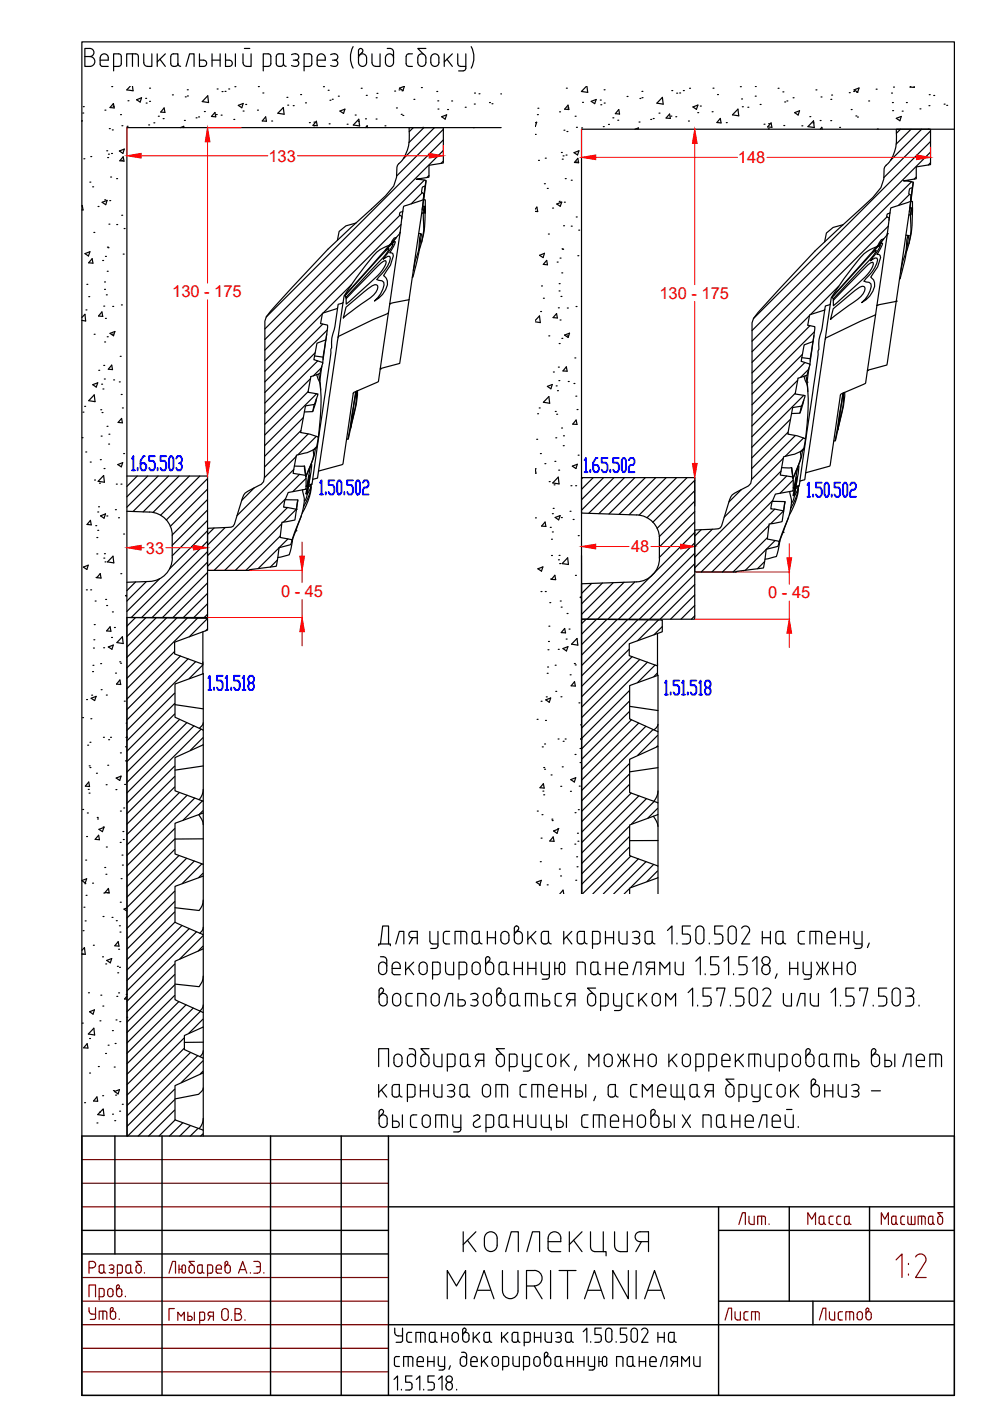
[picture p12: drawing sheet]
<svg xmlns="http://www.w3.org/2000/svg" width="210mm" height="297mm" viewBox="0 0 210 297" stroke-linecap="round" stroke-linejoin="round" font-family="sans-serif">
<defs><g id="words">
<g font-size="5.7" fill="#720000">
<text x="155.6" y="260.7">Лит.</text>
<text x="170" y="260.7">Масса</text>
<text x="185.6" y="260.7">Масштаб</text>
<text x="17.6" y="280.8">Утв.</text>
<text x="152.4" y="281.2">Лист</text>
</g>
<text font-size="5.7" x="172.5" y="281.2">Листов</text>
<g font-size="3.5" fill="#f00">
<text x="56.9" y="34.3">133</text>
<text x="156.4" y="34.6">148</text>
<text x="36.5" y="63">130 - 175</text>
<text x="139.8" y="63.4">130 - 175</text>
<text x="30.9" y="117.4">33</text>
<text x="133.8" y="117.1">48</text>
<text x="59.6" y="126.5">0 - 45</text>
<text x="162.9" y="126.9">0 - 45</text>
</g>
</g></defs>
<g fill="none" stroke="#000" stroke-width=".25">
<path d="M17.4 8.9h185v287h-185zM18 12h1M19 10.3h-1v3.8h1M19.1 10.3a.86 .86 0 0 1 .8 .8 .86 .86 0 0 1-.8 .9 1.05 1.05 0 0 1 1 1 1.05 1.05 0 0 1-1 1.1M21.2 12.7h1.7a.9 .9 0 0 0-.5-1.2 .9 .9 0 0 0-1.1 .8v1.5l.4 .3h1.2M23.7 18.4h.1M24.1 14.1h1M25.1 11.4h-1v3.6M25.2 11.4l.4 .3 .1 .3v1.5l-.1 .3-.4 .3M26.9 14.1v-2.7h1.9l.5 .3v2.4M27.6 18.3l-.7 .8 1.3 .1-.1-.9M28.1 11.4v2.7"/>
<path d="M30.5 11.4v1.9a.75 .75 0 0 0 .8 .8M31.7 18.7h.1M32.2 11.4v2.7h-1M33.3 11.4v2.7M33.9 12.6l1.2 1.5M35.1 11.4l-1.8 1.7M36.8 14.1h.3M37.7 13.5v-2.1l-1.2 .1-.3 .5v1.5l.3 .5 .3 .1M37.7 13.5l-.1 .3-.4 .3M37.7 13.5l.1 .3 .5 .3M39.4 14.1l.8-2.7h.9v2.7M39.7 19h.1"/>
<path d="M42.3 11.4v2.7h.8a.67 .67 0 0 0 .7-.7 .67 .67 0 0 0-.7-.7h-.8M45 12.7h1.7M45 11.4v2.7M46 18.9h.1M46.7 11.4v2.7M47.1 19.4h.1M47.7 19.4h.1M47.8 12.7h.8M47.8 11.4v2.7h.8M48.5 18.9h.1M48.6 12.7a.67 .67 0 0 1 .7 .7 .67 .67 0 0 1-.7 .7M49.8 18.4h.1"/>
<path d="M49.9 11.4v2.7M51.5 11.4v1.9a.75 .75 0 0 0 .8 .8M51.8 10.3h1.2M53.2 11.4v2.7h-.9M54.8 18.4h.1M55.7 19.7h.1M55.8 14.1h1.1M56.9 14.1l.4-.3 .1-.3-.1-1.8-.4-.3h-1.1v3.6M59.1 14.1h.4M60.1 13.5v-2.1l-1.2 .1-.3 .5v1.5l.3 .5 .3 .1M60.1 13.5l-.1 .3-.5 .3M60.1 13.5l.1 .3 .5 .3"/>
<path d="M61.8 13.9l.9 .2M62.2 12.7h.5M62.7 11.4l-.9 .2M62.7 11.4a.67 .67 0 0 1 .7 .7 .67 .67 0 0 1-.7 .6 .67 .67 0 0 1 .7 .7 .67 .67 0 0 1-.7 .7M64.5 14.1h1M65.5 11.4h-1v3.6M65.5 11.4l.5 .3 .1 .3v1.5l-.1 .3-.5 .3M67.2 12.7h1.8a.91 .91 0 0 0-.6-1.2 .91 .91 0 0 0-1.2 .8v1.3l.3 .4 .2 .1M67.7 14.1h1.3M68.6 18.4h.1M69.6 19.1h.1M70.1 11.6a.86 .86 0 0 1 1-.2 .86 .86 0 0 1 .5 .9l-.6 .4"/>
<path d="M70.5 12.7h.5M71 12.7a.72 .72 0 0 1 .5 1.1 .72 .72 0 0 1-1.1 .2l-.3-.1M74.9 9.9a4.8 4.8 0 0 0 0 4.5M76.3 11.6l.5-.5a.47 .47 0 0 0-.1-.7 .47 .47 0 0 0-.7 .3v2.5a.86 .86 0 0 0 .9 .9 .86 .86 0 0 0 .8-.9v-.9a.86 .86 0 0 0-.8-.9 .86 .86 0 0 0-.9 .9M76.6 18.7h.1M78.9 11.4v1.9a.75 .75 0 0 0 .7 .8M79.9 19.8h.1M80.6 11.4v2.7h-1M82.1 10.3a1.03 1.03 0 0 1 1.3 .4v2.5a.86 .86 0 0 1-.8 .9 .86 .86 0 0 1-.9-.9v-.9a.86 .86 0 0 1 .9-.9 .86 .86 0 0 1 .8 .9M83.7 19.3h.1M84.6 19.1h.1M84.7 18.7l1-.4-.3 .9z"/>
<path d="M85.2 19.2h.1M86.1 12v1.5M86.1 13.5l.1 .3 .5 .3M86.7 14.1h.7M87.4 11.4l-1 .1-.3 .5M88.8 11.7a.86 .86 0 0 1 1-.2 .86 .86 0 0 1 .5 .8v.9a.86 .86 0 0 1-.9 .9 .86 .86 0 0 1-.8-.9v-.9zM89.3 18.6h.1M90.3 10.3h-1.7l1.2 1.2M92.6 19.4h.1M93 12.3v.9M93.1 12.3a.86 .86 0 0 0-.9-.9 .86 .86 0 0 0-.8 .9l-.1 .9a.87 .87 0 0 0 .9 .9 .87 .87 0 0 0 .9-.9M94.2 11.4v2.7"/>
<path d="M94.8 12.6l1.1 1.5M95.9 11.4l-1.7 1.7M97 11.4l.1 2.1 .2 .5 .3 .1M97.2 15h1M97.6 14.1h1.2M98.8 11.4v3.1l-.3 .4-.3 .1M99.9 9.9a4.8 4.8 0 0 1 0 4.5M100.6 19.7h.1M101.6 19.9h.1M106.2 19.9h.1M120.1 18.7h.1M124.4 18.3l-1.1 1.1 1.3 .2-.2-1.3"/>
<path d="M128.1 19h.1M136.1 19.4h.1M142.4 19.2h.1M143.5 19.8h.1M144.1 19.7h.1M144.9 19.2h.1M146.2 18.7h.1M151.2 18.7h.1M157 18.4h.1M160.1 18.3h.2M165 18.7h.1M166 19.5h.1"/>
<path d="M173 19.1h.1M180.1 19.6h.1M181 19.4h.1M181.1 19.1l1-.4-.3 .8zM181.7 19.6h.1M185.8 18.9h.1M189 19.7h.1M189.4 18.5h.1M193.1 18.3l-.1 .2h.9l-.1-.2M17.4 25.6v.2M17.5 24h.1M17.7 22.6h.1"/>
<path d="M17.8 33.7h.1M19 38.6h.1M19.2 33.2h.1M19.6 39.6h.1M22.2 23.4h.1M22.6 32h.1M22.8 33.4h.1M23 32.7h.1M23.2 27.3h.1M23.5 37.5h.1M23.6 32.5h.1M23.8 27.5h.1"/>
<path d="M24 22.5h.1M24 22l.2 .9-.9-.1zM24.7 37.9h.1M25.3 32l1.1-.4-.3 .9zM25.5 24.3h.1M25.8 34h.1M25.8 26.7h.1M26.1 33.2l.2 1-.9-.1zM26.9 26.8h.1M27.1 21.4h.1M29 21.2l1-.5-.3 .9zM30.9 20.9h.1"/>
<path d="M31 21.9h.1M31.5 26.5h.1M31.7 21.5h.1M32.6 26h.1M33.6 24.6h.1M34.6 25.2h.1M34.8 22.9l.2 .9h-.9zM36.6 20.1h.1M38.2 27.1l.8-.3-.1 .3M39.1 25.5h.1M39.3 20.5h.1M39.7 20.3h.1"/>
<path d="M41.6 25h.1M42.1 24.8h.1M43.3 23.7h.1M44 20.3l.2 1.4-1.3-.2zM45.6 23.8l.1 1-.9-.1zM45.8 24.3h.1M46.9 24.4h.1M49.6 25.3h.1M50.5 22.3l1.1-.4-.3 .9zM51.5 23.5h.1M52.1 22.1h.1M54.6 23.4h.1"/>
<path d="M56.3 24.8l.2 .9-.9-.1zM57.6 25.7h.1M60.1 22.8l.1 1.4-1.3-.2zM60.8 20.6h.1M61 22.3h.1M62.2 22.4h.1M63.7 20.1h.1M64.8 21.8h.1M65.6 26h.1M66.5 27h.1M66.6 25.9h.1M67.1 25.7l.2 1-.9-.1z"/>
<path d="M69.8 26.3h.1M70 21.3h.1M70.4 21h.1M71.7 20.4h.1M72.1 23.5l1-.4-.3 1zM73.6 26.3h.1M75.3 24.4h.1M76 25.7h.1M76.1 25.3l.1 1.4-1.3-.2zM77.5 25.2h.1M77.5 27.1l.4-.4v.4M77.7 20.2h.1"/>
<path d="M79.7 25.2h.1M79.8 20.7h.1M81.6 26.7h.1M84.1 22.9h.1M85.1 24.2h.1M85.4 24.5h.1M87.6 27.1l-.8 .8M87.8 21.1h.1M89.6 27h.1M89.9 27.1l-3.2 3.1M90 38.2l-33.8 33.8M90.1 39.4l-.3 2.8"/>
<path d="M90.3 38.3l-.8 6.2M91 37.2l-.5 .4M92.1 27.1l-6.6 6.5M92.8 21.4h.1M92.9 23.1h.1M93.6 24.8l1.1-.5-.3 1zM94 27.4l-9.9 9.9M94 29.7l-37.5 37.5M94 31.9l-37.8 37.9M94 34.1l-.5 .5M94.9 23.2h.1M95.8 21.4h.1"/>
<path d="M98.6 22.7h.1M100.4 27.1h.1M100.6 22.1h.1M103.8 21.7h.1M104.3 22h.1M106.3 27.1h-79.4v213.8M113.5 28.5h.1M113.5 26l.3-.1-.3 .9M113.5 26.8h.1M113.9 24.3h.1M114 23h.1M114.2 34h.1"/>
<path d="M115.4 39h.1M115.6 33.5h.1M116 39.9h.1M118.6 23.7h.1M119 32.3h.1M119.2 33.7h.1M119.4 33h.1M119.6 27.6h.1M119.8 37.9h.1M120 32.9h.1M120.2 27.9h.1M120.4 22.9h.1"/>
<path d="M120.4 22.3l.2 .9-.9-.1zM121.1 38.2h.1M121.7 32.4l1-.4-.3 .9zM121.9 24.6h.1M122.2 34.3h.1M122.2 27h.1M122.5 33.6l.2 .9-.9-.1zM123.3 27.1h.1M123.5 21.7h.1M125.3 21.5l1.1-.4-.3 .9zM127.3 21.2h.1M127.4 22.2h.1"/>
<path d="M127.9 26.8h.1M128.1 21.9h.1M129 26.4h.1M129.9 25h.1M131 25.5h.1M131.2 23.2l.2 1-.9-.1zM132.9 20.5h.1M134.6 27.4l.8-.3-.1 .3M135.5 25.9h.1M135.7 20.9h.1M136.1 20.7h.1M138 25.3h.1"/>
<path d="M138.5 25.1h.1M139.7 24h.1M140.4 20.6l.2 1.5-1.3-.2zM142 24.2l.1 .9-.9-.1zM142.2 24.6h.1M143.3 24.8h.1M146 25.7h.1M146.9 22.7l1.1-.4-.3 .9zM147.9 23.9h.1M148.5 22.5h.1M151 23.7h.1M152.1 20.1h.1"/>
<path d="M152.7 25.1l.2 1-.9-.1zM154 26h.1M156.5 23.1l.1 1.5-1.3-.3zM157.2 21h.1M157.4 22.6h.1M158.6 22.7h.1M160.1 20.4h.1M161.2 22.1h.1M162 26.3h.1M162.9 27.3h.1M163 26.2h.1M163.5 26.1l.2 .9-.9-.1z"/>
<path d="M166.2 26.6h.1M166.4 21.6h.1M166.8 21.4h.1M168.1 20.7h.1M168.5 23.9l1-.4-.3 .9zM170 26.7h.1M171.7 24.7h.1M172.4 26.1h.1M172.5 25.6l.1 1.4-1.3-.2zM173.9 25.6h.1M173.9 27.4l.3-.4 .1 .4M174.1 20.6h.1"/>
<path d="M176.1 25.6h.1M176.1 21.1h.1M176.3 20.2h.1M178 27h.1M180.5 23.2h.1M181.5 24.6h.1M181.8 24.8h.1M184.2 21.4h.1M186 27.4h.1M189.2 21.7h.1M189.3 23.5h.1M190 25.1l1.1-.4-.3 .9z"/>
<path d="M190.9 27.4l-.8 .9M191.3 23.6h.1M192.2 21.7h.1M193.2 27.4l-3.2 3.2M193.3 38.5l-33.9 33.8M193.4 39.8l-.3 2.8M193.6 38.6l-.8 6.3M194.3 37.5l-.5 .5M195.1 23.1h.1M195.4 27.4l-6.6 6.6M196.8 27.4h.1M197 22.4h.1"/>
<path d="M197 20.1h.1M197.3 27.8l-9.9 9.9M197.3 30l-37.6 37.5M197.3 32.2l-37.9 37.9M197.3 34.5l-.5 .5M198 20.2h.1M200.2 22.1h.1M200.7 22.3h.1M202.4 27.4h-79.1v162.1M17.4 43.7v-.1l.2 .9h-.2M18 53.8l1.1-.4-.3 .9zM19.5 54.8l.2 1-.9-.1z"/>
<path d="M19.9 49.3h.1M20.8 43.8h.1M21.7 42.9l1-.4-.3 .9zM21.8 55.2h.1M22.2 59.8h.1M22.2 42.4h.1M22.4 54.4h.1M22.7 57.5h.1M22.8 52.4h.1M22.9 52.5h.1M23.1 47.5h.1M23.3 42.5h.1"/>
<path d="M24.7 47.6h.1M25.8 45.6h.1M26.1 53.9h.1M26.3 48.5h.1M75.5 47.3l-2.2 .6-1.4 1.2-.4 1.8M80.2 56.3a1.72 1.72 0 0 1 1.6-.9 4.7 4.7 0 0 1-1.7 3l-6.7 6.1v-1.2zM82.1 52.9l.3-.2-.2 .7-1 1.3a97.6 97.6 0 0 0-7.8 8.4l-.1-.6zM82.6 51.9a9.6 9.6 0 0 0-4.3 3.4l-2.7 3.5-2.3 3.4a3.3 3.3 0 0 0-.6 2.1l-1 7.3M82.6 51.9l-9.6 10.8M83.1 51.4h.1M83.6 50.5l.4-.2-1.3 1.6 1-.7a3.4 3.4 0 0 1-1.1 2.4l.7 .2 .1 .5-.6 1.9-1.5 2.2a2.01 2.01 0 0 1 .5 3l-.7 1-1.7 1.4a5.2 5.2 0 0 0 2-4l-.4-.3-1.1-.2 .4-.6a8 8 0 0 0 2.5-3.9l-.2-.4-.4-.1-1 .7 1.1-1.5a2.75 2.75 0 0 0 1-1.8l-1.6 1.4 1.4-1.7v-.2zM84.8 45.6l-28.6 28.6"/>
<path d="M84.8 49.2l-.1 .4-2.1 2.3M85 47.6l-28.8 28.9M85.4 44.8l-.2 1.6M88.8 49.5l.4 .1a7.5 7.5 0 0 0-.4 3.2l-.7 2.3-.5 2.2M89.2 49.6l.2 .1a49.9 49.9 0 0 1-1.9 9.1h-.1M89.5 40.9l-2.3 2.3M89.6 43.7h.3l-.2 1.5M89.7 45.1l.1 1.4a14.1 14.1 0 0 1-.4 4.8M89.7 45.1h.1M89.7 45.1l-.3 .1M89.8 42.3l.4 .1v.3a30.5 30.5 0 0 1-1.3 10.4M89.9 41.2l-5.1 35.8-4.2 1.2"/>
<path d="M90.2 43.7l-.1 1.5-.2-1.5M113.5 44.4l.3-.5 .2 1-.5-.1M114.4 54.1l1-.4-.3 .9zM115.9 55.2l.2 .9h-.9zM116.3 49.6h.1M117.2 44.1h.1M118 43.3l1.1-.5-.3 .9zM118.1 55.6h.1M118.6 42.7h.1M118.7 54.7h.1M119.1 57.9h.1M119.2 52.8h.1"/>
<path d="M119.3 52.9h.1M119.5 47.9h.1M119.7 42.9h.1M121.1 47.9h.1M122.2 46h.1M122.5 54.2h.1M122.7 48.8h.1M178.8 47.6l-2.2 .6-1.4 1.2-.4 1.9M182.7 57.4a5.9 5.9 0 0 1 2.3-1.8l.1 .1a4.6 4.6 0 0 1-1.7 3.1l-6.7 6v-1.1zM184.8 53.8l.9-.8-.2 .7-1 1.3a97.6 97.6 0 0 0-7.8 8.5l-.1-.6zM185.9 52.3a9 9 0 0 0-4.3 3.3l-2.7 3.6-2.3 3.3a3.2 3.2 0 0 0-.6 2.1l-1 7.4M185.9 52.3l-9.6 10.8"/>
<path d="M186.4 51.8h.1M186.9 50.8l.4-.1-1.3 1.6 .8-.7 .2-.1 .1 .2-1.2 2.2h.4l.3 .2 .1 .5-.6 2-1.5 2.2a1.97 1.97 0 0 1 .5 3l-.7 1-.8 .8-.9 .6a5.1 5.1 0 0 0 2-4l-.4-.3-1.1-.3 .4-.5a7.6 7.6 0 0 0 2.5-4l-.2-.4h-.4l-1 .6 1.2-1.5a3.2 3.2 0 0 0 .9-1.8l-1.6 1.4 1.4-1.6zM188.1 46l-28.7 28.6M188.2 49.6a5.1 5.1 0 0 1-1.8 2.2l-.5 .5M188.2 49.6h.1M188.3 47.9l-28.9 28.9M188.7 45.1l-.2 1.6M192.1 49.9h.4l-.1 .6a17.6 17.6 0 0 1-1.2 5.7l-.3 1.5M192.5 49.9l.1 .1M192.6 50h.1a45.8 45.8 0 0 1-1.9 9.1h-.1M192.6 50h.1M192.7 45.6l.3-.1 .1 1.4a14 14 0 0 1-.4 4.8"/>
<path d="M192.8 41.2l-2.3 2.4M192.9 44l.3 .1-.2 1.4M193.1 42.7h.4a38.7 38.7 0 0 1-.8 9l-.5 1.7M193.2 41.6l-5.2 35.8-4.1 1.2M193.5 44l-.1 1.6-.2-1.5M17.4 67.3l.6-.7 .2 1.5-.8-.2M18.2 65.7h.1M18.4 60.3h.1M18.8 62.9h.1M20 70.9h.1M20.9 78.5h.1M21.6 66.1l.2 1-.9-.1z"/>
<path d="M22 77.5h.1M22 64.9h.1M22.2 61.3h.1M22.2 72.5h.1M22.4 67.5h.1M22.5 62.5h.1M22.7 71.4h.1M23.3 70.7l1.1-.4-.3 .9zM23.7 77.4l.2 1-.9-.1zM23.9 70.9h.1M23.9 65h.1M25.5 75.6h.1"/>
<path d="M25.7 64.7h.1M66.7 75.5l1.8 .2M66.8 74.8l-10.6 10.7M67.2 79.4v.2a6.6 6.6 0 0 1 .8 3.1M67.4 76.5l-11.2 11.2M67.6 79.3a33.6 33.6 0 0 1 .2 10l-.3 3.5M68.2 78l-1.8 1.7M68.2 77.6l-.4 3.1M68.3 66.5l-12.1 12.2M68.4 68.7l-12.2 12.3M69.1 72.1l-1.9 .7-.7 3.5 1.9 .6v.2l-.6 2.1-1.9 .6-.6 3.4 2.1 .3-.8 2.3-1.8 .2-1.1 5.7 2 .4 1.8 .6-.4 2.3a9.1 9.1 0 0 1-4.3 1.5l-.7 3.9 2.7 .4v2.9l-3.7 .8a7.4 7.4 0 0 0-1 3l2.7 .5v.1l-.3 2.2-2.7 .4-.4 3.2 2.5 .5v.2l-.3 .9-2.4 .6-.6 4-5.7 .7-.2 .1h-8.6v-8.8l4.9-.3 .4-.2 .3-.5 1.7-5.5a2.77 2.77 0 0 1 2.1-2l1.9-.9 .5-.6 .2-.9 .1-33.1 .3-1a181 181 0 0 1 17.9-18.8l7.3-6.8 1.8-2.1 .6-1.8 .2-2.6a7.5 7.5 0 0 0 2.5-6.4v-1.5h7.2v7.5l-3 .5v2.5l-2.7 .4 2 .3-.2 1.1-.4 .2a.91 .91 0 0 0-.2 1.3l.4 .2-.2 1.3-4.1 1.3-.2 1.1a.87 .87 0 0 0-.6 .8l.4 .3-.4 3.7-4.6 31.2-5.3 2.5-2.2 15.1-5.2 1.5M69.1 72.1l-.7 5"/>
<path d="M69.3 70.8l-.8 5.4M69.4 70l-13.2 13.2M71.6 65.4l-.6 3.8a16.2 16.2 0 0 0-.8 4.7l-3.9 27.7M72.7 64.1l-1 .4-.1 .9-3.2 1-.4 2.2 1.4 .3-.3 3.2M73.4 65.1l1.6-1.3a16.7 16.7 0 0 1 4.5-3.4l.6 .2a2.08 2.08 0 0 1-.9 1.9l-6.4 4.9zM74.5 60.4l-6 5.9M80.6 78.2h.1M82.4 66.3l-10.7 5-4.4 30-1 .3-.2 1-.1 .1M82.6 64.4h.1M86.7 63.5l-4.1 .9M113.5 68l.9-1 .2 1.4-1.1-.2M114.6 66h.1"/>
<path d="M114.8 60.6h.1M115.2 63.2h.1M116.4 71.2h.1M117.3 78.9h.1M118 66.5l.2 .9-.9-.1zM118.4 77.8h.1M118.4 65.3h.1M118.5 61.7h.1M118.6 72.8h.1M118.6 60.1h.1M118.7 67.8h.1M118.9 62.9h.1"/>
<path d="M119.1 71.7h.1M119.7 71l1.1-.4-.3 1zM120.1 77.8l.1 .9-.8-.1zM120.2 71.2h.1M120.3 65.3h.1M121.9 75.9h.1M122.1 65h.1M170 75.8l1.8 .3M170.1 75.1l-10.7 10.7M170.5 79.8v.1a6.9 6.9 0 0 1 .8 3.1M170.6 76.9l-11.2 11.2M170.9 79.7a34.4 34.4 0 0 1 .3 9.9l-.4 3.6"/>
<path d="M171.4 78.3l-1.7 1.7M171.5 78l-.4 3M171.6 66.9l-12.2 12.2M171.7 69.1l-12.3 12.2M172.4 72.4l-1.9 .7-.6 3.5 1.8 .6v.2l-.6 2.2-1.9 .6-.6 3.3 2.1 .4-.8 2.2-1.8 .3-1.1 5.6 2 .4 1.8 .6-.4 2.3a9.6 9.6 0 0 1-4.3 1.5l-.7 3.9 2.7 .4v3l-3.7 .7a7.4 7.4 0 0 0-1 3.1l2.6 .4 .1 .2-.3 2.1-2.7 .5-.4 3.2 2.5 .5-.3 1.1-2.4 .6-.6 3.9-5.9 .9-8.6-.1v-8.8l4-.2 1.3-.3 .3-.4 1.7-5.5a2.8 2.8 0 0 1 2.1-2l1.9-1 .5-.5 .2-1v-33.1l.4-.9a181.2 181.2 0 0 1 17.9-18.9l7.4-6.7 1.7-2.1 .6-1.9 .2-2.5a7.4 7.4 0 0 0 2.5-6.5v-1.5h7.2v7.5l-3 .5-.1 2.5-2.6 .4 2 .3-.2 1.2-.4 .1a.93 .93 0 0 0-.2 1.3l.4 .4-.2 1.1-4.1 1.4-.2 1a.87 .87 0 0 0-.7 .9l.5 .2a211.6 211.6 0 0 1-2.3 16.7l-2.7 18.3-5.3 2.5-2.2 15.1-5.2 1.5M172.4 72.4l-.7 5M172.6 71.1l-.8 5.5M172.7 70.3l-13.3 13.3M174.9 65.7l-.7 4.5a10.4 10.4 0 0 0-.6 4l-4 27.8M176 64.5l-1 .4-.1 .8-3.2 1-.4 2.2 1.5 .4-.4 3.1M176.7 65.5l1.6-1.4a16.4 16.4 0 0 1 4.5-3.4l.5 .2a2.08 2.08 0 0 1-.8 2l-6.4 4.8zM177.8 60.7l-6 6"/>
<path d="M183.9 78.6h.1M185.7 66.6l-10.7 5.1-4.3 29.8-.2 .3-.9 .2-.2 1-.6 .2M185.9 64.8h.1M190 63.8l-4.1 1M190 63.8h.1M17.4 92.8h.1M17.6 87.4h.1M17.9 86.2h.1M18.2 95.8h.1M19.1 98h.1M19.7 81.6l1-.4-.3 .9zM20 83.7l.2 1.5-1.4-.3z"/>
<path d="M21.3 97.5h.1M21.4 86.9h.1M21.4 92.5h.1M21.5 81.5h.1M21.6 87.5h.1M21.8 82.5h.1M22.1 99.3h.1M22.1 80.4h.1M22.7 90.4h.1M23 94.2h.1M23.1 92.1h.1M24.1 80.5h.1"/>
<path d="M25 98.5l1-.4-.3 .9zM25.3 81h.1M25.7 83.6h.1M25.8 88.7l.2 .9h-1zM26 86.5h.1M26.2 96.2h.1M62.3 99.5l-18.3 18.3M62.4 98.8h2.2l.2 2M62.8 96.8l-12.6 12.5M63.8 91.3l-7.7 7.7M64.3 88.5l-8.2 8.3M65.3 83l-9.2 9.2"/>
<path d="M65.3 92l-9.3 9.3M65.8 80.3l-9.7 9.7M66 98.4l-.9 4.3-.1 .4h-.1M66 98.4l-.3 3.2a14 14 0 0 1-1.1 4.6h-.1M66.4 95.4a3.6 3.6 0 0 1-.4 2.9l-1.2 2.7-.2-2.2M66.6 85.8l-.3 1.5h-1.8M66.8 95.2a15.4 15.4 0 0 1-1.8 5.5l-.1 .4M67.1 92.5l-3.9 3.9M67.1 84.5l-.8 2.7M67.1 83.5l-11 11M67.1 94.7l-.6 .7M67.8 80.7h.1"/>
<path d="M75.4 83l-1.6 10.1M75.6 82.9l-1.3 7.9 .2-1a20.5 20.5 0 0 0 1.1-6.8M75.8 82.9a13 13 0 0 1-.6 4.3l-1.4 5.9-.3 .1M113.5 99.4h.1M113.5 99.4l.1 .9h-.1M113.8 93.1h.1M114 87.7h.1M114.3 86.5h.1M114.6 96.2h.1M115.5 98.3h.1M116.1 81.9l1-.4-.3 .9zM116.4 84.1l.1 1.4-1.3-.2z"/>
<path d="M117.6 97.8h.1M117.7 87.2h.1M117.8 92.8h.1M117.9 81.8h.1M118 87.8h.1M118.2 82.8h.1M118.4 99.7h.1M118.5 80.7h.1M119.1 90.7h.1M119.4 94.5h.1M119.5 92.4h.1M120.5 80.9h.1"/>
<path d="M121.3 98.8l1.1-.4-.3 .9zM121.7 81.3h.1M122.1 84h.1M122.2 89.1l.1 .9-.9-.1zM122.3 86.8h.1M122.6 96.5h.1M165.6 99.9l-18.3 18.3M165.7 99.2h2.2l.2 1.9M166.1 97.1l-12.6 12.6M167.1 91.6l-7.7 7.8M167.6 88.9l-8.2 8.2M168.6 83.4l-9.2 9.2"/>
<path d="M168.6 92.3l-9.3 9.3M169.1 80.6l-9.7 9.7M169.2 98.8h.2l-.4 1.1-.6 3.4-.1 .2-.1-.1M169.4 98.8l-.4 3.1a13.6 13.6 0 0 1-1.1 4.6h-.1M169.7 95.7a3.6 3.6 0 0 1-.4 3l-1.2 2.7-.2-2.2M169.9 86.1l-.3 1.5-1.8 .1M170.1 95.6a15.3 15.3 0 0 1-1.8 5.4l-.2 .5M170.4 92.9l-3.9 3.9M170.4 84.8l-.8 2.7M170.4 83.8l-11 11M170.4 95l-.6 .7M171.1 81h.1"/>
<path d="M178.7 83.4l-1.6 10M178.9 83.3l-1.3 7.9 .2-1a20.9 20.9 0 0 0 1.1-6.8M179.1 83.2a13.1 13.1 0 0 1-.6 4.4l-1.4 5.8-.3 .1M19.2 110.3l.1 1-.8-.1zM20 101.8h.1M20.3 111.4h.1M20.5 114h.1M20.5 117.4h.1M20.7 108.5h.1M20.7 112.4h.1M20.9 107.4h.1M21.1 102.5h.1"/>
<path d="M21.3 109.4l1.1-.4-.3 .9zM22 100.8l.1 1.4-1.3-.1zM22 118.3h.1M22.1 117.4h.1M22.3 119.1h.1M22.6 109.4h.1M24 117.9l.1 1.4-1.3-.2zM24.5 108.1h.1M24.7 102.6h.1M25.1 109.8h.1M25.7 102.6h.1M26.2 113.2h.1"/>
<path d="M26.9 108.4l4.8 .2a5 5 0 0 1 4.8 5M26.9 100.9h17.1v30h-16.5M29.1 100.9l-2.2 2.2M31.3 100.9l-4.4 4.4M33.5 100.9l-6.6 6.6M35.7 100.9l-7.5 7.5M36.5 113.6v4.7M36.5 118.3a5 5 0 0 1-4.8 5l-4.8 .2M38 100.9l-7.6 7.6M40.2 100.9l-7.8 7.8M42.4 100.9l-8.4 8.3M44 119.2l-11.7 11.7"/>
<path d="M44 117l-14 13.9M44 114.8l-16.2 16.1M44 112.5l-8.1 8.1M44 110.3l-7.5 7.5M44 108.1l-7.5 7.5M44 105.9l-7.5 7.5M44 103.7l-7.9 7.9M44 101.5l-8.7 8.7M45.4 112l-1.4 1.3M47.7 111.9l-3.7 3.7M53.9 103.4l-2.7 2.7M58.8 118.7l-1.5 1.5"/>
<path d="M59.2 116.1l-4.5 4.5M59.4 113.6l-7.3 7.3M59.7 111.1l-9.8 9.8M60.5 105.9l2.6 .1-.3 2.1M60.5 105.8l-15.1 15.1M61 107.6l-13.4 13.3M61 114.3l-1.8 1.8M61.9 114.8l.1-.5-.7 3.3-2.4 .6M62.7 112.5l-.7 1.8M62.7 112.5h.1M62.8 108h.1M62.8 108l-2.7 2.7"/>
<path d="M63.1 106l-.3 2M63.5 100.6l-19.5 19.5M63.9 109.3l-1.2 3.2M64.2 103.9a8.5 8.5 0 0 1-.7 6.5l-1.6 4M64.4 107.3l-.1 .1M64.8 103.7h.1M64.9 101.4l-2.8 2.8M64.9 103.1h.1M65.7 100.7l-.5 3.3-.3 .7zM65.8 102.7l-.4 .6M65.9 102.7a9.2 9.2 0 0 1-1.4 5.3l-.4 .8M65.9 102.7h.1"/>
<path d="M65.9 102.7l-.4 .1M66 103.3a8.7 8.7 0 0 1-1.6 4M66 102.7l-.2 .9-.6 1.2M113.5 109.8h.1M115.6 110.7l.1 .9-.9-.1zM116.4 102.1h.1M116.7 111.8h.1M116.9 117.8h.1M116.9 114.3h.1M117.1 112.8h.1M117.1 108.9h.1M117.3 107.8h.1"/>
<path d="M117.5 102.8h.1M117.7 109.7l1.1-.4-.4 .9zM118.4 101.2l.1 1.4-1.3-.2zM118.4 118.7h.1M118.5 117.8h.1M118.7 119.5h.1M119 109.7h.1M120.4 118.3l.1 1.4-1.3-.2zM120.9 108.4h.1M121.1 103h.1M121.5 110.1h.1M122 103h.1"/>
<path d="M122.6 113.6h.1M123.3 101.3h24v30h-24v-7.5l11.7-.4a5 5 0 0 0 4.8-5v-4.2a5 5 0 0 0-4.8-5l-11.7-.4zM123.3 117.8v71.7M123.5 101.3l-.2 .2M125.8 101.3l-2.5 2.4M128 101.3l-4.7 4.6M130.2 101.3l-6.9 6.9M132.4 101.3l-7.6 7.5M134.6 101.3l-7.6 7.6M136.8 101.3l-7.7 7.7M139 101.3l-7.7 7.8M141.2 101.3l-7.8 7.8"/>
<path d="M143.4 101.3l-7.9 7.9M145.7 101.3l-8.5 8.5M147.3 101.3v6M147.3 119.5l-11.7 11.8M147.3 117.3l-14 14M147.3 115.1l-16.2 16.2M147.3 112.9l-18.4 18.4M147.3 110.7l-7.5 7.5M147.3 108.5l-7.5 7.5M147.3 106.3l-7.5 7.5M147.3 104l-8 8M147.3 101.8l-8.9 8.9"/>
<path d="M148.7 112.3l-1.4 1.4M151 112.2l-3.7 3.7M157.2 103.8l-2.7 2.6M162.1 119.1l-1.5 1.5M162.7 114l-7.3 7.3M163 111.4l-9.8 9.9M163.8 106.3h2.6l-.3 2.2M163.8 106.1l-15.1 15.2M164.3 108l-13.4 13.3M164.3 114.6l-6.3 6.3M165.2 115.1l.1-.5-.7 3.4-2.4 .6M166 112.9l-.7 1.7"/>
<path d="M166 112.9h.1M166.1 108.3l-2.7 2.7M166.4 106.3l-.3 2M166.8 100.9l-19.5 19.5M167.2 109.7l-1.2 3.2M167.4 104.2a8.5 8.5 0 0 1-.6 6.5l-1.6 4.1M168.1 104.1h.1M168.2 101.8l-2.8 2.8M168.2 103.4h.1M169 101.1l-.4 2.9-.4 1.1zM169.1 103.1l-.4 .5M169.2 103a11.4 11.4 0 0 1-1.9 6.2"/>
<path d="M169.2 103h.1M169.2 103.6a10.1 10.1 0 0 1-1.6 4.1M169.2 103l-.1 .9-.7 1.3M17.7 120.2l1-.4-.3 .9zM18.3 125.1h.1M19.2 125.1h.1M19.8 137.4h.1M19.9 135.6h.1M20 132.4h.1M20.2 127.4h.1M20.4 122.4h.1M21.3 121.6l.1 1-.9-.1z"/>
<path d="M22 137.3h.1M22.4 127.1h.1M22.6 128.4h.1M23 137.2l1-.4-.3 .9zM23.3 132.9l.2 .9h-.9zM23.6 135.2h.1M23.8 129.7h.1M24.3 133h.1M25.6 121.6h.1M26 135l.1 1.4-1.3-.2zM26.8 126.2l-.2 .1 .2 .1M28.7 130.9l-1.8 1.9"/>
<path d="M28.7 123.4l-1.8 1.8M30.9 131l-4 4M31 123.3l-4.1 4.1M33.1 131l-6.2 6.2M33.8 122.7l-6.9 6.9M35.3 131l-8.4 8.4M37 138.1l-10.1 10.1M37.5 131l-10.6 10.6M38.2 139.1l-11.3 11.3M39.7 131l-12.8 12.8M39.9 139.7l-13 12.9M41.9 131.1l-15 14.9"/>
<path d="M43 133.9v8.9M44 130.2l-.7 .7M44 128l-2.9 2.9M44 125.8l-5.1 5.1M44 123.6l-7.3 7.3M44 121.4l-9.5 9.5M44 131.1l-3.9 3.9M44 133.3l-.4 .4M114 120.6l1.1-.4-.3 .9zM114.7 125.4h.1M115.6 125.4h.1M116.2 137.8h.1"/>
<path d="M116.3 136h.1M116.4 132.8h.1M116.6 127.8h.1M116.7 122.8h.1M117.6 122l.2 .9-.9-.1zM118.4 137.7h.1M118.8 127.4h.1M119 128.7h.1M119.4 137.5l1-.4-.3 .9zM119.7 133.3l.2 .9-.9-.1zM120 135.5h.1M120.2 130.1h.1"/>
<path d="M120.6 133.4h.1M122 122h.1M122.3 135.4l.2 1.4-1.3-.2zM123.2 126.5l-.2 .1 .2 .2M123.3 131.3l17.1 .2v2.4l-7 2.6v2.5l6 2.2M124.3 131.3l-1 1M125.4 123.7l-2.1 2.1M126.5 131.3l-3.2 3.2M127.7 123.6l-4.4 4.4M128.7 131.3l-5.4 5.4M130 123.5l-6.7 6.8M130.9 131.3l-7.6 7.6"/>
<path d="M132.3 123.5l-7.8 7.8M133.1 131.4l-9.8 9.7M133.4 137.6l-10.1 10.1M134 139.2l-10.7 10.7M134.6 123.4l-7.9 7.9M135.2 131.4l-11.9 11.9M135.7 139.8l-12.4 12.4M137.4 131.4l-14.1 14.1M139.4 134.3v8.9M139.6 131.4l-4.4 4.4M140.4 132.8l-1.7 1.8M147.3 130.6l-.7 .7"/>
<path d="M147.3 128.4l-2.9 2.9M147.3 126.1l-5.1 5.2M147.3 123.9l-7.3 7.4M147.3 121.7l-9.5 9.6M17.5 152.2h.1M18.4 148.3h.1M18.6 158h.1M19.1 157.4h.1M19.3 152.4h.1M19.3 148l1.1-.4-.3 .9zM19.4 147.4h.1M19.6 142.4h.1"/>
<path d="M19.7 141.1h.1M21.3 140.7h.1M21.4 146.2h.1M21.9 156.3h.1M22.5 147.4h.1M23 156.8h.1M23.4 156.3h.1M24.5 142.7h.1M25.4 140.3h.1M25.4 144.2l.2 .9-.9-.1zM25.5 159.6h.1M25.6 140.6h.1"/>
<path d="M26.4 148.7h.1M26.6 158.3h.1M26.8 156.3h.1M26.9 156.2l-.1 .1M26.9 153.3h.1M37 147l-10.1 10.1M37 149.2l-10.1 10.1M37 151.4l-10.1 10.1M37.1 149.4l6 .9M38.1 152.5l-11.2 11.2M39.6 153.2l-12.7 12.7M41.1 153.9l-14.2 14.2"/>
<path d="M41.5 140.3l-14.6 14.5M42.6 154.6l-15.7 15.7M43 140.8l-6-2.2v-2.4l7-2.6v-2.5l-17.1-.2 .1 110M43 141l-2.9 2.9M43 156.4l-2.7 2.7M43.1 154.8v-12l-6 2.2v7.1l6 2.7v3.1l-6 2.7v7.1l6 2.2v2.5l-6 2.1v6.6l6 2.1v2.5l-6 2.2v7.6l6 2.7v3l-6 2.6v8.1l6 2.8v3l-4 1.8v3l4 1.9v3.1l-6 2.7v7.2l6 2.2v1.3M43.1 153.2l-.1 .4-.7 .8M43.1 157.9v12M113.9 152.5h.1M114.7 148.7h.1M115 158.4h.1M115.5 157.7h.1"/>
<path d="M115.7 152.7h.1M115.7 148.4l1.1-.4-.3 .9zM115.8 147.8h.1M116 142.8h.1M116.1 141.4h.1M117.7 141h.1M117.8 146.6h.1M118.3 156.7h.1M118.9 147.7h.1M119.4 157.2h.1M119.8 156.7h.1M120.9 143.1h.1"/>
<path d="M121.8 140.7h.1M121.8 144.5l.2 1-.9-.1zM121.9 160h.1M122 141h.1M122.7 149h.1M123 158.7h.1M123.2 156.7h.1M123.2 156.6v.1M123.2 153.6v.1M133.4 146.5l-10.1 10.1M133.4 148.7l-10.1 10.1M133.4 150.9l-10.1 10.1"/>
<path d="M133.5 149.8l6 .9M133.9 152.6l-10.6 10.6M135.4 153.3l-12.1 12.1M136.9 154l-13.6 13.6M137.3 140.4l-14 14M138.5 154.7l-15.2 15.1M138.9 141l-3.7 3.7M139.4 142.7l-.8 .8M139.4 155.9l-4.2 4.3M139.4 158.1l-.2 .2M139.5 155.1v-11.9l-6 2.2v7l6 2.7v3.1l-6 2.8v7l6 2.2v2.5l-6 2.2v6.5l6 2.2v2.5l-6 2.2v1.2M139.5 153.6l-.3 .7-.5 .5"/>
<path d="M139.5 158.2v12M17.5 171.6h.1M18.4 177.4h.1M18.5 172.4h.1M18.7 167.4h.1M18.8 165.8l.2 1-.9-.1zM18.9 168.2h.1M18.9 162.4h.1M19.1 162.7h.1M20.4 163.9h.1M20.6 173.3h.1M20.7 173.6h.1"/>
<path d="M20.9 177.1l.2 .9h-.9zM21 175.8l1-.4-.3 .9zM21.9 175.3h.1M22.5 166.4h.1M22.5 179.6h.1M22.8 162.2h.1M24.6 167.4h.1M24.6 165l1.1-.4-.3 .9zM25.5 178.6h.1M25.5 172h.1M26.1 176.3h.1M26.1 178h.1"/>
<path d="M26.2 171.3h.1M26.4 166.3h.1M26.6 161.3h.1M37 162.4l-10.1 10.1M37 164.6l-10.1 10.1M37 166.9l-10.1 10M37 175.7l-10.1 10.1M37 177.9l-10.1 10.1M38 168l-11.1 11.1M39.7 168.6l-12.8 12.8M41.3 169.2l-14.4 14.4M42.1 172.7a4 4 0 0 1 1 2.2"/>
<path d="M42.9 169.8l-4.1 4.1M43 171.9l-.7 .7M43.1 167.4a3.4 3.4 0 0 1-.9 2.2M43.1 172.4v10.8M43.1 162.4l-6 .9M43.1 177.8l-6 .1M113.9 172h.1M114.7 177.7h.1M114.9 172.7h.1M115.1 167.7h.1M115.2 166.2l.2 .9-.9-.1zM115.3 162.7h.1"/>
<path d="M115.3 168.5h.1M115.5 163.1h.1M116.8 164.3h.1M117 173.7h.1M117.1 174h.1M117.3 177.4l.2 1-.9-.1zM117.4 176.2l1-.4-.3 .9zM118.3 175.7h.1M118.9 166.7h.1M118.9 179.9h.1M119.2 162.6h.1M120.9 167.8h.1"/>
<path d="M121 165.3l1.1-.4-.3 .9zM121.9 179h.1M121.9 172.3h.1M122.4 176.7h.1M122.5 178.4h.1M122.6 171.7h.1M122.8 166.7h.1M123 161.7h.1M133.4 161.9l-10.1 10.1M133.4 164.2l-10.1 10M133.4 166.4l-10.1 10.1M133.4 175.2l-10.1 10.1"/>
<path d="M133.4 177.4l-10.1 10.1M133.4 179.6l-9.9 9.9M133.8 168.2l-10.5 10.5M135.4 168.7l-12.1 12.2M137.1 169.3l-13.8 13.8M138.5 173.1a4.4 4.4 0 0 1 1 2.1M138.7 169.9l-4.8 4.8M139.4 171.4l-2 2M139.5 167.7a3.6 3.6 0 0 1-.9 2.2M139.5 172.7v10.9M139.5 162.8l-6 .8M139.5 178.2h-6"/>
<path d="M17.4 186.7l1-.4-.3 .9-.7-.5M17.6 197.3h.1M17.8 192.3h.1M18 187.4h.1M18.1 195.2h.1M18.2 182.4h.1M18.2 189.8h.1M19.6 187.2h.1M21.8 194.3h.1M22 189.3h.1M22.2 183.9h.1M22.5 185.4h.1"/>
<path d="M22.8 189.3h.1M23 188.4l.2 .9-.9-.1zM23.7 194.5h.1M24.7 195.2h.1M25.1 199.7l.1 .9-.9-.1zM25.3 196.3h.1M25.4 197.6h.1M25.5 191.3h.1M25.7 186.3h.1M25.9 181.3h.1M26 183.4h.1M26.9 192.5l-.6 .3 .6 .4"/>
<path d="M37 180.1l-10.1 10.1M37 189l-10.1 10M37 191.2l-10.1 10M37 193.4l-10.1 10M37.1 195.5l-10.2 10.1M38 181.4l-11.1 11M38.6 196.2l-11.7 11.7M39.6 182l-12.7 12.6M40.1 196.9l-13.2 13.2M41.2 182.6l-14.3 14.2M41.7 197.6l-14.8 14.7M42.8 183.2l-4.2 4.1"/>
<path d="M43 185.2l-.9 .9M43 198.4l-4.9 4.9M43.1 196.6a1.66 1.66 0 0 1-.7 1.3M43.1 190.8a3.4 3.4 0 0 1-.9 2.2l-5.1-.5M43.1 185.7v12.5M87.5 198.8l-.7 1.3M88.5 198.8h-1.2a.67 .67 0 0 1-.6-.7 .67 .67 0 0 1 .6-.6h1.2v2.6M91.1 197.5l.1 2.1 .2 .4 .3 .1M92.9 197.5v3l-.3 .5-.3 .1M94 198v1.6M94 199.6l.3 .4 .3 .1M95.3 197.5h-1l-.3 .5"/>
<path d="M97.7 197.5v2.6M100.1 198v1.6M100.1 198l.3-.5h1.2v2.1l-.3 .4-.2 .1M100.1 199.6l.3 .4 .3 .1M101.6 199.6l.3 .4 .3 .1M103.3 198.8h1.8M103.3 197.5v2.6M105.1 197.5v2.6M106.4 197.7a.86 .86 0 0 1 1-.2 .86 .86 0 0 1 .5 .8v1a.86 .86 0 0 1-.8 .8 .86 .86 0 0 1-.9-.8v-1zM109.3 197.7l.5-.5a.47 .47 0 0 0-.1-.8 .47 .47 0 0 0-.6 .4v2.5a.86 .86 0 0 0 .8 .8 .86 .86 0 0 0 .9-.8v-1a.86 .86 0 0 0-.9-.8 .86 .86 0 0 0-.8 .8M111.9 197.5v2.6M112.5 198.6l1.1 1.5"/>
<path d="M113.6 197.5l-1.7 1.7M113.7 187.1l1.1-.4-.3 .9zM114.4 187.7h.1M114.6 182.7h.1M114.8 198v1.6M114.8 198l.3-.5h1.2v2.1M114.8 199.6l.3 .4 .2 .1M116 187.6h.1M116.3 199.6l-.3 .4-.3 .1M116.3 199.6l.3 .4 .3 .1M118.6 184.3h.1M118.7 189.5l.7-.8 .1 .8"/>
<path d="M118.9 185.7h.1M119.5 197.5v2.6M120.1 198.6l1.1 1.5M121.2 197.5l-1.7 1.7M122.1 186.6h.1M122.3 181.7h.1M122.3 183.8h.1M123.9 199.6v-2.1h-1.2l-.3 .5v1.6l.3 .4 .3 .1M123.9 199.6l-.3 .4-.3 .1M123.9 199.6l.3 .4 .3 .1M128.4 197.5v2.6M128.4 198.8h1.7"/>
<path d="M130.1 197.5v2.6M131.2 197.5l.1 1.9a.75 .75 0 0 0 .7 .7M132.9 197.5v2.6h-.9M133.4 188.5l-1.1 1M133.7 181.5l-8 8M134.1 197.6a.87 .87 0 0 1 1-.1 .87 .87 0 0 1 .5 .9l-.6 .4M134.5 198.8h.5M135 198.8a.69 .69 0 0 1 .6 .8 .69 .69 0 0 1-.9 .5l-.6-.2M135.3 182.1l-7.4 7.4M137 182.7l-6.9 6.8M138.3 199.6v-2.1h-1.2l-.3 .5v1.6l.3 .4 .2 .1M138.3 199.6l-.3 .4-.3 .1"/>
<path d="M138.3 199.6l.3 .4 .3 .1M138.6 183.3l-4.9 4.9M139.4 184.7l-2.2 2.2M139.5 186.1v3.4M141.5 197.3l1-1v3.8M143.5 199.9v.2M146.4 196.3h-1.7v1.7h1a.67 .67 0 0 1 .7 .7v.7a.75 .75 0 0 1-.8 .7M147.8 196.6a.86 .86 0 0 1 .9-.2 .86 .86 0 0 1 .5 .8v2.1a.86 .86 0 0 1-.8 .8 .86 .86 0 0 1-.9-.8v-2.1zM150.4 199.9v.2M152.6 198a.67 .67 0 0 1 .6 .7v.7a.75 .75 0 0 1-.7 .7M153.2 196.3h-1.7v1.7h1.1M154.6 196.6a.86 .86 0 0 1 1-.2 .86 .86 0 0 1 .5 .8v2.1a.86 .86 0 0 1-.9 .8 .86 .86 0 0 1-.8-.8v-2.1z"/>
<path d="M157.2 196.8a.9 .9 0 0 1 1.2-.4 .9 .9 0 0 1 .5 1.2l-1.7 2.5h1.8M161.6 198.8h1.7M161.6 197.5v2.6M163.3 197.5v2.6M164.5 198v1.6M164.5 198l.3-.5h1.2v2.1M164.5 199.6l.3 .4 .3 .1M166 199.6l-.3 .4-.3 .1M166 199.6l.3 .4 .3 .1M170.6 197.5h-.8l-.5 .2-.1 1.9 .3 .4 .3 .1M173 197.5v2.6M175.3 198.8h1.8a.91 .91 0 0 0-.6-1.3 .91 .91 0 0 0-1.2 .8l.1 1.6 .4 .2h1.3"/>
<path d="M178.2 198.8h1.7M178.2 197.5v2.6M179.9 197.5v2.6M181.1 197.5v2.1l.3 .4 .2 .1M182.8 197.5v3l-.3 .5-.3 .1M184.3 199.9l-.4 1M17.4 201.5l.5-.6 .2 1.4-.7-.1M17.4 216.9h.1M17.4 202.3h.1M18.8 210.5h.1M19 214.5l1-.4-.3 .9zM19.8 200.4h.1"/>
<path d="M19.9 218l.2 1.4-1.4-.2zM21.2 216.4h.1M21.4 211h.1M21.7 202.9h.1M21.8 213.3h.1M22.4 204.4h.1M22.6 203.6l1.1-.4-.3 .9zM23.8 218.5h.1M24.6 216.2h.1M24.8 211.3h.1M24.9 204.9h.1M25 206.3h.1"/>
<path d="M25.1 210.5h.1M25.1 201.3h.1M25.3 205.1h.1M25.4 216.6h.1M26.8 210.8h.1M26.9 215.7h.1M26.9 211.3l-.5 .5h.5M37 204.4l-10.1 10.1M37 206.6l-10.1 10.1M37 208.8l-10.1 10.1M37 211.1l-10.1 10M37.9 212.4l-11 10.9"/>
<path d="M39.4 213l-12.5 12.5M41 213.7l-14 14M42.5 214.4l-15.5 15.5M43 200.6l-.9 1M43 216.1l-3 3M43.1 207l-.2 1.1-.7 1.1-5.1-.6M43.1 213.1a1.65 1.65 0 0 1-.7 1.2M43.1 201.2v13.5M43.1 217.7v6.7M80.3 200.5v-.4h2.5v.4M80.4 210v2.4M80.4 209.9a.48 .48 0 0 1 .7-.4 .48 .48 0 0 1 .1 .8l-.5 .5"/>
<path d="M80.4 211.5a.86 .86 0 0 1 .8-.9 .86 .86 0 0 1 .9 .9v.9a.85 .85 0 0 1-.9 .9 .85 .85 0 0 1-.8-.9M80.7 200.1l.4-3.8h1.3v3.8M80.7 202.8a1.03 1.03 0 0 1 1.2 .5l.1 2.5a.86 .86 0 0 1-.9 .8 .86 .86 0 0 1-.8-.8v-1a.86 .86 0 0 1 .8-.8 .86 .86 0 0 1 .9 .8M83.1 205.3h1.8a.91 .91 0 0 0-.6-1.3 .91 .91 0 0 0-1.2 .8v1.4M83.1 206.2l.3 .4h.2M83.2 211.5v.9M83.2 211.5a.86 .86 0 0 1 .9-.9 .86 .86 0 0 1 .9 .9l-.1 .9a.85 .85 0 0 1-.8 .9 .85 .85 0 0 1-.9-.9M83.6 206.7h1.3M83.9 200.1l.8-2.6h.9v2.6M86 204v2.7M86.1 211.2l.1 1.8 .5 .3h.7M86.6 205.1l1.1 1.6"/>
<path d="M87.4 210.6l-1 .1-.3 .5M87.7 204l-1.7 1.7M89.1 204.2a.86 .86 0 0 1 .9-.2 .86 .86 0 0 1 .6 .8v1a.86 .86 0 0 1-.9 .8 .86 .86 0 0 1-.8-.8v-1zM89.7 210.6h-1.1v2.7M89.7 210.6l.3 .1 .3 .5M90.3 211.2v2.1M91.3 201.1h1M91.7 210.9a.86 .86 0 0 1 .9-.2 .86 .86 0 0 1 .6 .8v.9a.87 .87 0 0 1-.9 .9 .87 .87 0 0 1-.9-.9v-.9zM91.7 200.1h1.2M91.7 206.7h1.1M92.8 206.6h.2l.3-.5-.1-1.8-.4-.3h-1.1v3.6M94.3 213.3l.7-2.7h1v2.7"/>
<path d="M94.5 204v1.9M94.5 205.9a.75 .75 0 0 0 .7 .7M94.6 200.1h.7M96.2 204v2.7h-1M96.5 200.1v-2.6h1.9l.5 .2 .1 2.4M97.1 210.6v2.7h.9a.67 .67 0 0 0 .7-.7 .67 .67 0 0 0-.7-.7l-.9 .1M97.3 206.7h1.1M98.4 206.6h.3l.3-.5-.1-1.8-.5-.3h-1.1v3.6M99.8 210.8l.3-.1a.74 .74 0 0 1 1.1 .1 .74 .74 0 0 1-.3 1.1h-.2M100.2 212h.5M100.3 204.2a.86 .86 0 0 1 1-.2 .86 .86 0 0 1 .5 .8v1a.86 .86 0 0 1-.8 .8 .86 .86 0 0 1-.9-.8v-1zM100.7 200.1h.3"/>
<path d="M100.7 211.9a.7 .7 0 0 1 .6 .9 .7 .7 0 0 1-.9 .5l-.6-.2M102.5 211.5v.9M102.5 211.5a.86 .86 0 0 1 .8-.9 .86 .86 0 0 1 .9 .9M102.5 212.4a.86 .86 0 0 0 .8 .9 .86 .86 0 0 0 .9-.9M103 203.3v2.5a.86 .86 0 0 0 .8 .8 .86 .86 0 0 0 .9-.8v-1a.86 .86 0 0 0-.9-.8 .86 .86 0 0 0-.8 .8M103.4 202.8l.4 .2 .1 .4-.7 .8M103.4 202.8l-.4 .3v.2M104.2 211.5v.9M105.3 211.5a.86 .86 0 0 1 .9-.9 .86 .86 0 0 1 .9 .9M105.8 204.6v1.5M105.8 204.6l.3-.5 1.2-.1v2.1M105.8 206.1l.1 .3 .5 .2"/>
<path d="M106.1 210.3l-.5 .5M106.1 210.3a.47 .47 0 0 0-.1-.7 .47 .47 0 0 0-.7 .3v2.5a.87 .87 0 0 0 .9 .9 .87 .87 0 0 0 .9-.9M106.4 206.7h.4M107 211.5v.9M107.3 206.1l-.2 .5h-.3M107.4 206.1l.2 .5h.3M108.2 211.2v1.5a.78 .78 0 0 0 .8 .6 .78 .78 0 0 0 .7-.6M108.2 211.2l.3-.5 1.2-.1v2.1M109.1 204v2.7M109.1 205.3h1.7M109.7 212.7l.3 .5 .3 .1M110.8 204v2.7"/>
<path d="M111.9 204v2.7M111.9 205.3h1.7M112.7 210.6v2.7M113.6 204v2.7M113.9 211.2l-.3-.5-.3-.1h-1.9v2.7M113.9 211.2v2.1M114.8 204v2.1M114.8 206.1l.1 .3 .4 .2M115 207.6h.9M115 210.6v2.7h.9a.67 .67 0 0 0 .7-.7 .67 .67 0 0 0-.7-.7l-.9 .1M115.3 200.1h.4M115.3 206.7h1.2"/>
<path d="M116.5 204v3l-.3 .5-.3 .1M117.6 205.3h1M117.6 204v2.7M117.7 211.2l.1 1.8 .5 .3M118.3 213.3h.7M118.3 210.6h.7M118.3 210.6l-.3 .1-.3 .5M118.7 204.3a.56 .56 0 0 1 .6-.3 .56 .56 0 0 1 .4 .6v1.5a.56 .56 0 0 1-.5 .5 .56 .56 0 0 1-.6-.5zM120.8 210.6h1.1v2.7M120.8 210.6a.67 .67 0 0 0-.7 .7 .67 .67 0 0 0 .7 .6l1.1 .1M120.9 212l-.7 1.3M123 200.1h.3"/>
<path d="M123.5 204h-1.1v2.7M123.5 204l.3 .1 .3 .5v2.1M125.6 200.1h1.1M125.8 206.7h.4M126.3 209.5h-1.7l1.2 1.2M126.3 211.5v.9M126.3 211.5a.86 .86 0 0 0-.9-.9 .86 .86 0 0 0-.8 .9v.9a.87 .87 0 0 0 .8 .9 .87 .87 0 0 0 .9-.9M126.7 200.1l.3-.1 .2-.4v-1.9l-.5-.2h-1.1v3.6M126.8 206.1v-2.1l-1.3 .1-.2 .5-.1 1.5 .3 .5h.3M126.8 206.1l-.3 .5h-.3M126.8 206.1l.3 .5h.2M128.5 205.3h1.7"/>
<path d="M128.5 204v2.7M128.9 211.2v1.8l-.5 .3h-1.1M128.9 211.2l-.2-.5-1.4-.1v3.7M130.1 210.6v2.1M130.1 212.7l.3 .5 1.4 .1M130.2 204v2.7M131.3 205.3h1.8a.91 .91 0 0 0-.6-1.3 .91 .91 0 0 0-1.2 .8v1.4M131.3 206.2l.1 .2 .4 .2M131.8 210.6l-.1 3.4-.5 .2-.9 .1M131.8 206.7h1.3M132.9 211.2v1.5M133 212.7l.2 .5 1.1 .1"/>
<path d="M134.2 206.7l.8-2.7h.9v2.7M134.3 210.6l-1.1 .1-.2 .5M135.4 210.6v2.7M136 211.8l1.1 1.5M137.1 210.6l-1.7 1.8M137.3 200.1h.4M137.6 205.3h1.2M137.6 204h1.2v2.7M137.6 204a.67 .67 0 0 0-.6 .6 .67 .67 0 0 0 .6 .7M137.8 205.3l-.7 1.4M139.9 206.7v-2.7l1 1.3 1.1-1.3v2.7M140 211.5v.9"/>
<path d="M140 211.5a.86 .86 0 0 0-.8-.9 .86 .86 0 0 0-.9 .9v.9a.87 .87 0 0 0 .9 .9 .87 .87 0 0 0 .8-.9M141.1 213.3v-2.7l1.1 1.4 1-1.4v2.7M143.2 204v1.9a.75 .75 0 0 0 .7 .7M144.7 200.1h.9M144.9 204v2.7h-1M145.9 210.4l1-.9v3.8M147.5 203.8l1-1v3.9M147.9 213.1v.2M149.5 206.5v.2M150.1 211.2a.67 .67 0 0 1 .7 .7v.6a.75 .75 0 0 1-.8 .8h-.9M150.7 206.7h.9M150.8 209.5h-1.7v1.7h1"/>
<path d="M151.5 200.1h1M151.7 204.5a.67 .67 0 0 1 .7 .7M152 210.1v-.6h1.7l-.9 3.8M152.4 205.2v.7a.75 .75 0 0 1-.8 .7M152.4 202.8h-1.7v1.8h1M153.5 203.8l1-1v3.9M154.9 213.1v.2M155.5 206.5v.2M156.7 206.7h.9M157.1 211.2a.67 .67 0 0 1 .6 .7M157.7 211.9v.6a.75 .75 0 0 1-.7 .8h-1M157.7 209.5h-1.7v1.7h1.1"/>
<path d="M157.7 204.5a.67 .67 0 0 1 .7 .7M158.4 205.2v.7a.75 .75 0 0 1-.8 .7M158.4 202.8h-1.7v1.8h1M159.5 203.8l1-1v3.9M160.6 210.3v2.1M160.6 210.3a.87 .87 0 0 0-.9-.8 .87 .87 0 0 0-.8 .8v2.1a.86 .86 0 0 0 .8 .9 .86 .86 0 0 0 .9-.9M161.5 205.4v.4M161.5 205.4a.89 .89 0 0 1 1.1-.8 .89 .89 0 0 1 .6 1.2 .85 .85 0 0 1-.8 .8 .85 .85 0 0 1-.9-.8M161.7 210a.9 .9 0 0 1 1.2-.4 .9 .9 0 0 1 .5 1.1l-1.7 2.6h1.7M164.8 206.5l-.4 .9M165.1 200.1h.3M166.1 210.6v1.9a.75 .75 0 0 0 .8 .8h.9v-2.7"/>
<path d="M167.4 205.3h1.7M167.4 204v2.7M169 213.3l.7-2.7h1v2.7M169.1 204v2.7M169.8 200.1h.8M170.3 204v2.1l.1 .3 .5 .2M170.5 207.6h.9M170.9 206.7h1.1M171.7 200.1v-2.6h1.9l.5 .2 .1 2.4M171.8 210.6v1.9M172 204v3l-.3 .5-.3 .1M173.1 204l.8 1.3-.8 1.4"/>
<path d="M173.5 210.6v2.7h-.9a.75 .75 0 0 1-.8-.8M173.9 205.3h1M174.4 204v2.7M175.6 204l-.7 1.3 .7 1.4M176.2 210.4l.9-.9v3.8M176.8 205.3h1.7M176.8 204v2.7M178.2 213.1v.2M178.5 204v2.7M179.3 213.3h1M179.9 204.2a.86 .86 0 0 1 .9-.2 .86 .86 0 0 1 .6 .8v1a.87 .87 0 0 1-.9 .8 .87 .87 0 0 1-.9-.8v-1zM180.4 211.2a.67 .67 0 0 1 .7 .7v.6a.75 .75 0 0 1-.8 .8"/>
<path d="M181.1 209.5h-1.8v1.7h1.1M181.3 201.1h.9M181.6 200.1h1.2M182.3 210.1v-.6h1.7l-1 3.8M185.1 213.1v.2M186.3 213.3h.9M187.4 211.2a.63 .63 0 0 1 .6 .7v.6a.75 .75 0 0 1-.7 .8M188 209.5h-1.7v1.7h1M189.1 210.3v2.1M189.2 210.3a.85 .85 0 0 1 .8-.8 .85 .85 0 0 1 .9 .8v2.1a.86 .86 0 0 1-.9 .9 .86 .86 0 0 1-.8-.9M192 209.5h.9a.86 .86 0 0 1 .8 .8 .86 .86 0 0 1-.8 .9M192.4 211.2l1 .1a1.34 1.34 0 0 1-.1 1.9l-1.3 .1"/>
<path d="M194.9 213.1v.2M17.9 233.8h.1M18.5 221.3l.1 .9h-.9zM19 220.2h.1M19 227.5h.1M20.6 232.6l.1 .9-.9-.1zM20.6 238.1h.1M20.8 226.1h.1M21.1 235.8h.1M21.8 232.3h.1M21.9 235.1l.2 1.4-1.4-.2zM22.4 223.4h.1"/>
<path d="M22.9 221.6h.1M23.9 236.2h.1M24 231.2h.1M24.2 226.2h.1M24.3 231.4l1-.4-.3 .9zM24.3 237.6h.1M24.4 221.2h.1M24.5 232.2h.1M25.4 235.6h.1M25.9 234.1h.1M37 230.9l-9.9 10M37 233.2l-7.7 7.7"/>
<path d="M37 235.4l-5.5 5.5M37.1 237.5l-3.4 3.4M38.8 238l-2.9 2.9M39 220.1l-12 12.1M39 222.3l-12 12.1M40.4 238.6l-2.3 2.3M40.4 223.1l-13.4 13.5M41.9 223.8l-14.9 15M42 239.2l-1.7 1.7M43 224.9l-4.6 4.6M43 227.1l-.5 .6M43.1 237.1a3.3 3.3 0 0 1-.9 2.2"/>
<path d="M43.1 230.7l-.1 .3-.9 1-5 1M43.1 222.8a1.63 1.63 0 0 1-.7 1.2M43.1 227.5v12.1M43.1 221h-4M80.3 226.2v-3.9h2.1v3.9M80.3 229.9v2.7M80.4 235.7v2.5M80.4 237.2a.86 .86 0 0 1 .8-.8 .86 .86 0 0 1 .9 .8v1a.85 .85 0 0 1-.9 .8 .85 .85 0 0 1-.8-.8M80.9 231.1l1.1 1.5M80.9 235.2l.3 .2 .1 .3-.6 .9M80.9 235.2l-.4 .3-.1 .2M82 229.9l-1.7 1.8"/>
<path d="M83.2 232v.3l.5 .3M83.2 236.4v2.6h.8a.67 .67 0 0 0 .7-.6 .67 .67 0 0 0-.7-.7h-.8M83.5 224.3a.86 .86 0 0 1 .9-.8 .86 .86 0 0 1 .8 .8M83.5 225.3a.86 .86 0 0 0 .9 .9 .86 .86 0 0 0 .8-.9M83.5 224.4v.9M83.7 229.9h1v2.1M83.7 229.9l-.5 .3-.1 1.8M84.7 232a.71 .71 0 0 1-1 .6M84.7 232l.1 .3 .4 .3M85.2 224.4v.9M85.3 236.4v2.6M86.4 224.3a.86 .86 0 0 1 .8-.8 .86 .86 0 0 1 .9 .8"/>
<path d="M86.4 225.3a.86 .86 0 0 0 .8 .9 .86 .86 0 0 0 .9-.9M86.4 224.4v.9M86.8 222.3a1.03 1.03 0 0 1 1.2 .5l.1 2.5M87.6 239h.8M88 232l-.3 .5-1.3 .1M88 232l-.1-1.8-.5-.3h-1v3.7M88.4 236.4h-.8l-.5 .3-.1 1.8 .3 .4 .3 .1M89.1 229.9v2.7M89.1 231.3h1.7M89.2 224.3a.86 .86 0 0 1 .9-.8 .86 .86 0 0 1 .9 .8M89.2 225.3a.86 .86 0 0 0 .9 .9 .86 .86 0 0 0 .9-.9M89.2 224.4v.9"/>
<path d="M90.8 229.9v2.7M91 222.3h-1.8l1.3 1.3M91 224.4v.9M91.2 237.2v1M91.2 237.2a.86 .86 0 0 0-.8-.8 .86 .86 0 0 0-.9 .8v1a.87 .87 0 0 0 .9 .8 .87 .87 0 0 0 .8-.8M92 223.5v1.9M92 229.9v1.9M92 225.4a.75 .75 0 0 0 .8 .7M92.4 239v-2.6h1.9l.5 .3v2.3M93.6 236.4v2.6M93.7 223.5v2.7h-.9M93.7 229.9v2.7h-.9a.75 .75 0 0 1-.8-.8"/>
<path d="M94.8 226.2h1.1M94.9 230.1l.2-.1a.74 .74 0 0 1 1.1 .1 .74 .74 0 0 1-.2 1.1l-.3 .1M95.2 231.3h.5M95.7 231.3a.7 .7 0 0 1 .7 .8 .7 .7 0 0 1-1 .5l-.5-.2M95.9 223.5h-1.1v3.6M95.9 223.5l.5 .3 .1 .3v1.5l-.3 .5h-.3M96 236.4v2.1l.3 .4 .3 .1M96.2 240h.9M96.6 239h1.1M97.5 232l.3 .5 .3 .1M97.7 236.4v3l-.3 .5-.3 .1M98.1 229.9h.9v2.1"/>
<path d="M98.1 229.9l-.5 .3-.1 1.8M98.2 223.5h.9v2.1l-.2 .5h-.3M98.2 226.2h.4M98.2 223.5l-.5 .3-.1 1.8 .3 .5h.3M99 232a.71 .71 0 0 1-.9 .6M99.1 232l.2 .5 .3 .1M99.2 225.6l.2 .5h.3M100.4 236.7l.6-.3a.53 .53 0 0 1 .7 .5l-.2 .3M101.5 237.2l-.9 .7a.67 .67 0 0 0-.2 .7 .67 .67 0 0 0 .7 .4M101.6 224.8l-.7 1.4M101.9 238.7l-.8 .3M102.5 230.2a.86 .86 0 0 1 1-.2 .86 .86 0 0 1 .5 .8v.9a.87 .87 0 0 1-.8 .9 .87 .87 0 0 1-.9-.9v-.9z"/>
<path d="M102.6 224.8h-1.2a.67 .67 0 0 1-.6-.6 .67 .67 0 0 1 .6-.7h1.2v2.7M103 239h1.1M104.1 239l.3-.1 .3-.4-.1-1.8-.5-.3h-1.1v3.6M105.2 224.3a.86 .86 0 0 1 .9-.8 .86 .86 0 0 1 .9 .8M105.2 225.3a.86 .86 0 0 0 .9 .9 .86 .86 0 0 0 .9-.9M105.2 224.4v.9M105.8 236.9v1.6M105.8 236.9l.3-.4 1.2-.1v2.1M105.8 238.5l.3 .4 .3 .1M106.4 229.9v2.7M106.4 239h.4M107 222.3h-1.8l1.3 1.3"/>
<path d="M107 224.4v.9M107 229.9h-1.9v2.7M107.1 229.9l.2 .1 .3 .5v2.1M107.3 238.5l-.2 .4-.3 .1M107.4 238.5l.2 .4 .3 .1M108 226.2h1.1M109.1 223.5h-1.1v3.6M109.1 236.4v2.6M109.1 237.7h1.7M109.1 223.5l.4 .3 .1 .3v1.5l-.3 .5h-.2M110.3 230.5v1.5M110.3 232l.3 .5 1 .1"/>
<path d="M110.8 223.5v2.1l.3 .5h.2M110.8 236.4v2.6M111 227.1h.9M111.3 226.2h1.2M111.6 229.9l-1 .1-.3 .5M111.9 236.4v1.9M111.9 238.3a.75 .75 0 0 0 .8 .7M112.5 223.5v3l-.3 .5-.3 .1M112.8 232.6v-2.7h1.9l.5 .3v2.4M113.6 236.4v2.6h-.9M114 229.9v2.7M114.2 226.2h.8"/>
<path d="M114.2 223.5h.8M114.2 223.5l-.5 .3-.1 1.8 .3 .5h.3M114.8 236.4v2.1M114.8 238.5l.3 .4 .2 .1M115.3 239h1.6v.6M116.1 224.3a.86 .86 0 0 1 .9-.8 .86 .86 0 0 1 .8 .8M116.1 225.3a.86 .86 0 0 0 .9 .9 .86 .86 0 0 0 .8-.9M116.1 224.4v.9M116.4 231.3h1.7a.9 .9 0 0 0-.5-1.3 .9 .9 0 0 0-1.2 .8l.1 1.6 .4 .2h1.2M116.5 236.4v2.6M117.8 224.4v.9M118 236.4v2.6h.8a.67 .67 0 0 0 .6-.6 .67 .67 0 0 0-.6-.7h-.8"/>
<path d="M119 223.5v2.7M119.2 231.3h1.7M119.2 229.9v2.7M119.5 224.6l1.2 1.6M120.1 236.4v2.6M120.7 223.5l-1.7 1.7M120.9 229.9v2.7M122.1 229.9v2.7h.8a.67 .67 0 0 0 .6-.7 .67 .67 0 0 0-.6-.6h-.8M122.2 226l-.4 .9M123.9 239h.8M124.2 229.9v2.7M124.7 236.4h-.8l-.5 .3-.1 1.8 .3 .4 .3 .1"/>
<path d="M124.9 226.2v-2.7l1 1.3 1.1-1.3v2.7M125.8 239v-2.6h1.9l.5 .3 .1 2.3M126.3 232.4l-.4 1M127 236.4v2.6M128.1 224.3a.86 .86 0 0 1 .9-.8 .86 .86 0 0 1 .8 .8M128.1 225.3a.86 .86 0 0 0 .9 .9 .86 .86 0 0 0 .8-.9M128.1 224.4v.9M129 232l.2 .5 .3 .1M129.4 237.7h1.7a.91 .91 0 0 0-.5-1.3 .91 .91 0 0 0-1.2 .8l.1 1.6 .4 .2h1.2M129.5 229.9h1v2.1M129.5 229.9l-.5 .3-.1 1.8M129.8 224.4v.9"/>
<path d="M130.5 232a.71 .71 0 0 1-1 .6M130.5 232l.3 .5 .3 .1M131 223.5l.7 1.3-.7 1.4M131.7 224.8h1M132.2 223.5v2.7M132.3 237.7h1.7M132.3 236.4v2.6M133.4 223.5l-.7 1.3 .7 1.4M133.7 232l.3 .5 .3 .1M134 236.4v2.6M134.3 232.6h.7M134.3 229.9h.7"/>
<path d="M134.3 229.9l-.5 .3-.1 1.8M134.6 224.8h1.7M134.6 223.5v2.7M135.4 236.6a.86 .86 0 0 1 .9-.2 .86 .86 0 0 1 .6 .8v1a.86 .86 0 0 1-.9 .8 .86 .86 0 0 1-.9-.8v-1zM136.2 232.6v-2.7l1 1.4 1.1-1.4v2.7M136.3 223.5v2.7M137.4 224.3a.86 .86 0 0 1 .9-.8 .86 .86 0 0 1 .8 .8M137.4 225.3a.86 .86 0 0 0 .9 .9 .86 .86 0 0 0 .8-.9M137.4 224.4v.9M138.5 235.2l.3 .2 .1 .3-.6 .9M138.5 235.2l-.4 .3-.1 .2v2.5a.86 .86 0 0 0 .9 .8 .86 .86 0 0 0 .8-.8v-1a.86 .86 0 0 0-.8-.8 .86 .86 0 0 0-.9 .8M139.1 224.4v.9"/>
<path d="M139.4 230.8v1.3M139.4 230.8a.91 .91 0 0 1 1.2-.8 .91 .91 0 0 1 .5 1.3h-1.7M139.4 232.1l.3 .4 1.4 .1M140.9 236.4v2.6h.7a.67 .67 0 0 0 .7-.6 .67 .67 0 0 0-.7-.7h-.7M141.8 223.5v2.7M142.3 229.9v2.1M142.3 232l.3 .5 .3 .1h2.2v.6M142.4 224.6l1.1 1.6M143 236.4v2.6M143.5 229.9v2.7M143.5 223.5l-1.7 1.7M144.7 224.3a.86 .86 0 0 1 .8-.8 .86 .86 0 0 1 .9 .8"/>
<path d="M144.7 225.3a.86 .86 0 0 0 .8 .9 .86 .86 0 0 0 .9-.9M144.7 224.4v.9M144.7 236.4l1.7 2.6M144.8 229.9v2.7M146.3 232l.1-1.8 .5-.3h.9v2.1M146.3 232a.78 .78 0 0 0 .8 .6 .78 .78 0 0 0 .7-.6l.3 .5 .3 .1M146.4 224.4v.9M146.4 236.4l-1.7 2.6M147.5 226.2h1.1M148.6 226.1h.3l.2-.5v-1.8l-.5-.3h-1.1v3.6M149.1 239v-2.6h1.1l.5 .3 .1 2.3M150.3 226.2h1"/>
<path d="M150.3 231.3l-.8 1.3M151.2 231.3h-1.1a.67 .67 0 0 1-.7-.7 .67 .67 0 0 1 .7-.7h1.1v2.7M151.4 226.1h.2l.3-.5-.1-1.8-.4-.3h-1.1v3.6M152.5 239h.4M153.1 224.3a.86 .86 0 0 1 .8-.8 .86 .86 0 0 1 .9 .8M153.1 224.4v1.3v.2l.4 .3M153.4 238.5v-2.1l-1.2 .1-.3 .4v1.6l.3 .4 .3 .1M153.4 238.5l-.2 .4-.3 .1M153.5 238.5l.2 .4 .3 .1M153.5 226.2h1.3M154.2 230.2a.86 .86 0 0 1 .9-.2 .86 .86 0 0 1 .5 .8v.9a.87 .87 0 0 1-.8 .9 .87 .87 0 0 1-.9-.9v-.9zM154.8 224.4v.4h-1.7"/>
<path d="M155.2 237.7h1.7M155.2 236.4v2.6M155.6 228.8h-1.7l1.3 1.2M155.9 223.5v2.7M156.5 224.6l1.1 1.6M156.7 232.6h1M156.9 236.4v2.6M157.6 223.5l-1.7 1.7M157.7 229.9h-1v3.7M157.7 229.9l.3 .1 .3 .5v1.5M158 237.7h1.7a.91 .91 0 0 0-.5-1.3 .91 .91 0 0 0-1.2 .8l.1 1.6 .4 .2h1.2M158.3 232l-.3 .5-.3 .1"/>
<path d="M158.8 226.2v-2.7h1.9l.5 .3v2.4M159.4 229.9v2.1M159.4 232l.3 .5 1.4 .1M160 223.5v2.7M160.9 239l.7-2.6h1v2.6M161.1 233l-.2 .5-1.3 .1M161.1 229.9v3.1M162.3 232l.3 .5 .3 .1M162.4 223.5v1.9a.75 .75 0 0 0 .8 .7M162.9 232.6h.7M162.9 229.9h.7M162.9 229.9l-.5 .3-.1 1.8"/>
<path d="M163.7 237.7h1.7a.91 .91 0 0 0-.5-1.3 .91 .91 0 0 0-1.2 .8l.1 1.6 .4 .2h1.2M164.1 223.5v2.7h-.9M164.8 230.8v.9M164.8 230.8a.86 .86 0 0 1 .8-.9 .86 .86 0 0 1 .9 .9v.9a.85 .85 0 0 1-.9 .9 .85 .85 0 0 1-.8-.9M165.2 226.2h1.1M166.3 226.1h.3l.3-.5-.1-1.8-.5-.3h-1.1v3.6M166.5 236.4v1.9a.75 .75 0 0 0 .7 .7M166.8 235.2h1.1M167.6 229.9v2.7M168 224.4v.9M168 224.3a.86 .86 0 0 1 .9-.8 .86 .86 0 0 1 .8 .8M168 225.3a.86 .86 0 0 0 .9 .9 .86 .86 0 0 0 .8-.9"/>
<path d="M168.2 236.4v2.6h-1M168.2 231.1l1.1 1.5M169.2 238.9v.1M169.3 229.9l-1.7 1.8M169.7 224.4v.9M170.9 222.8v2.5M170.9 224.3a.86 .86 0 0 1 .8-.8 .86 .86 0 0 1 .9 .8M170.9 225.3a.86 .86 0 0 0 .8 .9 .86 .86 0 0 0 .9-.9M171.4 222.3l.3 .2 .1 .4-.6 .8M171.4 222.3l-.5 .3v.2M172 230.8a.86 .86 0 0 1 .9-.9 .86 .86 0 0 1 .8 .9M172.6 224.4v.9"/>
<path d="M172.8 229.6l-.5 .5M172.8 229.6a.47 .47 0 0 0-.1-.7 .47 .47 0 0 0-.7 .4v2.4a.87 .87 0 0 0 .9 .9 .87 .87 0 0 0 .8-.9M173.7 224.1v1.5M173.7 230.8v.9M173.7 224l.3-.4 1.2-.1v2.1M173.7 225.6l.3 .5h.3M174.3 226.2h.4M174.9 231.3h1.7M174.9 229.9v2.7M175.2 225.6l-.2 .5h-.3M175.3 225.6l.2 .5h.3M176.6 229.9v2.7"/>
<path d="M177.7 229.9v1.9a.75 .75 0 0 0 .8 .8h.9v-2.7M178.2 223.5v2.7M178.9 223.5h-1.9v2.7M178.9 223.5l.3 .1 .2 .4v2.2M180.6 223.5v2.7h.9a.67 .67 0 0 0 .6-.7 .67 .67 0 0 0-.6-.7h-.9M180.6 230.1l.3-.1a.74 .74 0 0 1 1 .1 .74 .74 0 0 1-.2 1.1l-.2 .1M181 231.3h.4M181.5 231.3a.7 .7 0 0 1 .6 .8 .7 .7 0 0 1-1 .5l-.5-.2M184.8 231.3h1.9M184.8 224.3a.86 .86 0 0 1 .8-.8 .86 .86 0 0 1 .9 .8M184.8 225.3a.86 .86 0 0 0 .8 .9 .86 .86 0 0 0 .9-.9M185.3 222.3l.4 .4-.2 .5"/>
<path d="M185.3 222.3l-.3 .1-.2 .4v2.5M185.5 223.2l-.4 .5M186.5 224.4v.9M187.6 223.5v2.7h.8a.67 .67 0 0 0 .7-.7 .67 .67 0 0 0-.7-.7h-.8M189.7 223.5v2.7M191.4 226.2l.8-2.7h.9v2.7M194.3 224.4v1.3M194.3 224.3a.86 .86 0 0 1 .9-.8 .86 .86 0 0 1 .8 .8M194.3 225.7l.2 .4 1.5 .1M196 224.4v.4h-1.7M197.1 226.2v-2.7h2l.4 .3 .1 2.4M198.4 223.5v2.7"/>
<path d="M43 240.4l-.5 .5M94.8 275.4v-6l2 3.3 1.9-3.3v6M98.2 261.2v4.2M99.1 263l1.8 2.4M100.5 275.4l2.1-6 2.1 6M100.9 261.2l-2.7 2.7M101.3 273.6h2.7M102.7 262.5v1.5a1.34 1.34 0 0 0 1.4 1.4 1.34 1.34 0 0 0 1.3-1.4v-1.5M102.7 262.5a1.34 1.34 0 0 1 1.4-1.3 1.34 1.34 0 0 1 1.3 1.3M106.5 269.4l.1 4.3a1.64 1.64 0 0 0 1.6 1.6 1.64 1.64 0 0 0 1.6-1.6v-4.3M107.2 265.4l1.2-4.2h1.5v4.2M111.6 272.7h1.7l1.6 2.7"/>
<path d="M111.7 265.4l1.2-4.2h1.5v4.2M113.3 272.6a1.64 1.64 0 0 0 1.6-1.6 1.64 1.64 0 0 0-1.6-1.6h-1.7v6M116.2 262.5v2.1a.75 .75 0 0 0 .8 .8M116.2 262.5a1.34 1.34 0 0 1 1.4-1.3 1.34 1.34 0 0 1 1.3 1.3M116.7 269.4v6M116.9 265.4h2M118.5 269.4h3.6M118.9 262.5v.8h-2.7M120.3 269.4v6M120.7 261.2v4.2M121.6 263l1.8 2.4M123.4 261.2l-2.7 2.7"/>
<path d="M123.9 275.4l2.1-6 2.1 6M124.7 273.6h2.7M125.2 261.2v3.3a.9 .9 0 0 0 .9 .9M126.1 265.4h2.4v.9M127.9 261.2v4.2M130.3 261.2v3M130.3 264.2a1.2 1.2 0 0 0 1.2 1.2M133 261.2v4.2h-1.5M133.2 269.4v6l-3.3-6v6M134.9 269.4v6M136 263.3l-1.2 2.1M136.7 275.4l2.1-6 2.1 6"/>
<path d="M137.4 273.6h2.7M137.5 263.3h-1.8a1.05 1.05 0 0 1-1-1.1 1.05 1.05 0 0 1 1-1h1.8v4.2M83.5 292.5l.8-.8v3M83.6 288.1l.1 1.4 .4 .2h.6M83.7 282.5a.75 .75 0 0 0 .7 .7h.9M83.7 281.6v.9M84.7 287.6l-.8 .1-.3 .4M85.1 294.6v.1M85.3 281.6v2.8l-.4 .2h-.9M86.6 287.6v2.1M86.7 282.5h.6M86.7 282.5l-.4 .2-.1 1.4 .3 .4 .8 .1"/>
<path d="M87.4 291.7h-1.4v1.4h1.1a.92 .92 0 0 1-.3 1.6h-.8M87.5 288.1v1.6M87.5 288.1v-.3l-.4-.2h-1.5v2.1M88.3 292.5l.7-.8v3M88.4 288.3l.1 1.2 .3 .2h1M88.5 288.3a.7 .7 0 0 1 .9-.7 .7 .7 0 0 1 .4 1.1h-1.4M89.2 282.5v2.1M89.7 282.5h-1.5v2.1M89.7 282.5l.4 .2v.2v1.7M89.8 294.6v.1M90.7 288.7h1.3M90.7 287.6v2.1"/>
<path d="M91.5 282.5h.7v1.6l.1 .3 .4 .2M91.5 282.5l-.4 .2-.1 1.4a.64 .64 0 0 0 .7 .5 .64 .64 0 0 0 .6-.5M91.6 293.1h.2a.94 .94 0 0 1-.3 1.6h-.8M92 287.6v2.1M92.1 291.7h-1.4v1.4h.9M92.9 287.6l.1 1.9 .4 .2h.9M93 292.5l.7-.8v3M93.6 283.6h1.3M93.6 282.5v2.1M94.3 287.6l-.1 2.6-.4 .3h-.7M94.6 293.7v.4M94.6 293.7a.67 .67 0 0 1 .6-.6 .67 .67 0 0 1 .7 .6"/>
<path d="M94.6 294a.67 .67 0 0 0 .6 .7 .67 .67 0 0 0 .7-.7M94.9 282.5v2.1M95.5 289.6l-.3 .7M95.8 283.2v.7M95.9 283.2a.67 .67 0 0 1 .6-.7 .67 .67 0 0 1 .7 .7v.7a.67 .67 0 0 1-.7 .7 .67 .67 0 0 1-.6-.7M95.9 293.7v.4M96.8 294.6v.1M97.9 286.7a.82 .82 0 0 1 1 .4v.2M98.1 282v1.9M98.1 282a.37 .37 0 0 1 .6-.4 .37 .37 0 0 1 0 .7l-.4 .3M98.1 283.2a.67 .67 0 0 1 .7-.7 .67 .67 0 0 1 .6 .7v.7a.67 .67 0 0 1-.6 .7 .67 .67 0 0 1-.7-.7M98.9 287.3v1.7a.68 .68 0 0 1-.6 .7 .68 .68 0 0 1-.7-.7v-.7a.67 .67 0 0 1 .7-.7 .67 .67 0 0 1 .6 .7"/>
<path d="M99.8 288.3v1.1M99.8 288.3a.71 .71 0 0 1 1-.7 .71 .71 0 0 1 .4 1.1h-1.4M99.8 289.3l.4 .4M100.2 289.7h1M100.3 282.5v2.1M100.8 283.4l.9 1.2M101.7 282.5l-1.4 1.4M102.1 287.6v2.1M102.5 288.5l.9 1.2M103 282.5h.8v1.6M103 282.5l-.3 .2-.1 1.4a.62 .62 0 0 0 .6 .5 .62 .62 0 0 0 .6-.5M103.4 287.6l-1.3 1.4"/>
<path d="M103.8 284.1l.1 .3 .4 .2M104.3 288.3v.7M104.4 288.3a.67 .67 0 0 1 .6-.7 .67 .67 0 0 1 .7 .7v.7a.67 .67 0 0 1-.7 .7 .67 .67 0 0 1-.6-.7M106.3 282.5v2.1M106.8 283.4l.9 1.2M107.7 282.5l-1.4 1.4M107.8 288.1v1.4l-.4 .2h-.8M107.9 288.1l-.3-.4-1-.1v2.9M108.8 287.6v1.5M109 282.5h.8v1.6l.1 .3 .3 .2M109 282.5l-.4 .2v1.4a.64 .64 0 0 0 .6 .5 .64 .64 0 0 0 .6-.5M110.1 287.6v2.1h-.7a.6 .6 0 0 1-.6-.6"/>
<path d="M111.1 284.6h.9M112 282.5h-.9v2.9M112 282.5l.4 .2v1.4v.3l-.4 .2M112.3 288.1l-.1 1.4-.4 .2h-.8M112.3 288.1l-.2-.4-1.1-.1v2.9M113.2 288.3v.7M113.2 288.3a.67 .67 0 0 1 .7-.7 .67 .67 0 0 1 .6 .7v.7a.67 .67 0 0 1-.6 .7 .67 .67 0 0 1-.7-.7M113.3 283.6h1.4M113.3 282.5v2.1M114.7 282.5v2.1M115.6 282.5v1.5a.6 .6 0 0 0 .6 .6h.7v-2.1M115.7 287.8l.4-.4a.37 .37 0 0 0-.1-.6 .37 .37 0 0 0-.6 .3v1.9a.68 .68 0 0 0 .7 .7 .68 .68 0 0 0 .7-.7v-.7a.67 .67 0 0 0-.7-.7 .67 .67 0 0 0-.7 .7"/>
<path d="M117.7 288.1l.2-.4 1-.1v1.7M117.7 288.1v1.2a.62 .62 0 0 0 .6 .4 .62 .62 0 0 0 .6-.4M118.1 283.6h.4M118.5 282.5a.52 .52 0 0 1 .5 .5 .52 .52 0 0 1-.5 .5 .57 .57 0 0 1 .4 .8 .57 .57 0 0 1-.9 .2l-.2-.1M118.5 282.5l-.7 .1M118.9 289.3l.1 .2 .3 .2M119.9 282.9v1.2M119.9 284.1a.62 .62 0 0 0 .6 .5 .62 .62 0 0 0 .6-.5M120.2 288.7h1.4M120.2 287.6v2.1M120.4 282.5h.7v1.6M120.4 282.5l-.4 .2-.1 .2"/>
<path d="M121.1 284.1l.1 .3 .4 .2M121.6 287.6v2.1M122.5 288.7h1.3M122.5 287.6v2.1M123.7 282.3l.7-.7v3M123.8 287.6v2.1M124.7 287.6l.1 1.9 .4 .2h.9M125.2 284.4v.2M126.1 287.6v2.4M126.1 290l-.2 .4-1 .1M127 288.7h.7M127 287.6v2.1"/>
<path d="M127.5 281.6h-1.4v1.3l1.1 .1 .3 .5v.5M127.5 284a.6 .6 0 0 1-.6 .6h-.8M127.7 288.1v1.2a.46 .46 0 0 0 .5 .4 .46 .46 0 0 0 .5-.4l-.1-1.2M127.7 288.1a.46 .46 0 0 1 .5-.5 .46 .46 0 0 1 .5 .5M128.4 282.3v1.6M128.4 283.9a.67 .67 0 0 0 .7 .7 .67 .67 0 0 0 .7-.7M128.4 282.3a.67 .67 0 0 1 .7-.7 .67 .67 0 0 1 .7 .7M129.7 282.3v1.6M130.6 284.4v.2M131.6 287.6h-.9v2.1M131.6 287.6l.4 .2 .1 .3M132.1 288.1v1.6"/>
<path d="M132.9 281.6h-1.4v1.3l1.1 .1a.92 .92 0 0 1-.3 1.6h-.8M133 288.1l.1 1.4 .3 .2M133.4 287.6h.8v1.7v.2l.4 .2M133.4 287.6l-.3 .2-.1 .3M133.8 282.3v1.6M133.8 282.3a.67 .67 0 0 1 .7-.7 .67 .67 0 0 1 .6 .7v1.6a.67 .67 0 0 1-.6 .7 .67 .67 0 0 1-.7-.7M134.2 289.3a.55 .55 0 0 1-.8 .4M135.5 288.7h1.4M135.5 287.6v2.1M136 282a.71 .71 0 0 1 1-.3 .71 .71 0 0 1 .3 .9M136.9 287.6v2.1M137.3 282.6l-1.3 2h1.4"/>
<path d="M137.8 288.3v1.1M137.8 288.3a.71 .71 0 0 1 .9-.7 .71 .71 0 0 1 .4 1.1h-1.3M137.8 289.3l.4 .4M138.2 289.7h.9M139.5 282.5v2.1M139.5 283.6h1.3M140 289.7l.6-2.1h.8v2.1M140.8 282.5v2.1M142.2 282.5h.7v1.6M142.2 282.5l-.4 .2-.1 1.4a.64 .64 0 0 0 .6 .5 .64 .64 0 0 0 .7-.5M142.9 288.7l-.6 1M142.9 284.1l.1 .3 .4 .2"/>
<path d="M143.6 288.7h-.9a.52 .52 0 0 1-.5-.6 .52 .52 0 0 1 .5-.5h.9v2.1M144.5 289.7v-2.1l.9 1.1 .8-1.1v2.1M147.1 287.6v1.5M148.4 287.6v2.1h-.7a.6 .6 0 0 1-.6-.6"/>
<circle cx="162.4" cy="203.7" r=".86"/>
<circle cx="95.2" cy="292.4" r=".67"/>
</g>
<g fill="none" stroke="#f00" stroke-width=".21">
<path d="M26.9 27.1v6M29.9 33h26.9M43.9 27.1h7.2M44 30.1v29.9M63.1 33h27.9M94 30.8v2.3M123.3 27.4v6.1M126.3 33.4h30M147.2 27.4h.3M147.3 30.4v30M162.6 33.4h31.7M197.3 31.2v2.3"/>
<path d="M44 63.6v34.3M147.3 63.9v34.4M26.9 116v.1M29.9 116.1h.7M35.2 116.1h5.8M43.9 100.9h.1M44 116v.1M64.1 114.9v3M123.3 115.8v.1M126.3 115.9h7M138 115.9h6.3M147.2 101.3h.1"/>
<path d="M147.3 115.8v.1M167.3 115.3v3M44 130.9h20.2M44.3 120.9h19.9M64.1 120.9v2.6M64.1 127.1v3.8M64.1 133.9v3M147.3 131.3h20.1M147.6 121.3h19.8M167.3 121.3v2.6M167.3 127.4v3.9M167.3 134.3v3"/>
</g>
<g fill="#f00" stroke="#f00" stroke-width=".21">
<path d="M41 115.6l3 .5-3 .5z"/>
<path d="M26.9 116.1l3-.5v1z"/>
<path d="M63.6 117.9h1l-.5 3z"/>
<path d="M64.1 130.9l.5 3h-1z"/>
<path d="M44 27.1l.5 3h-1z"/>
<path d="M43.5 97.9h1l-.5 3z"/>
<path d="M91 32.5l3 .5-3 .5z"/>
<path d="M26.9 33l3-.5v1z"/>
<path d="M144.3 115.4l3 .5-3 .5z"/>
<path d="M123.3 115.9l3-.5v1z"/>
<path d="M166.9 118.3h1l-.6 3z"/>
<path d="M167.3 131.3l.6 3h-1z"/>
<path d="M147.3 27.4l.5 3h-1z"/>
<path d="M146.8 98.3h1l-.5 3z"/>
<path d="M194.3 32.9l3 .5-3 .5z"/>
<path d="M123.3 33.4l3-.5v1z"/>
</g>
<g fill="none" stroke="#720000" stroke-width=".25">
<path d="M17.4 245.9h65M17.4 255.9h65M17.4 250.9h65M17.4 275.9h65M17.4 270.9h65M18.9 274.9v-2.5h1.4v2.5M18.9 268.8h.7M19.6 267.4h-.7v2.5M19.6 267.4a.69 .69 0 0 1 .7 .7 .69 .69 0 0 1-.7 .7M21 269.6l.4 .3M21.4 268.2h.6v1.4M21.4 269.9h.2"/>
<path d="M21.4 268.2l-.4 .4v1M21.7 273.2h-.7v2.4M21.7 273.2l.4 .4v1M22 269.6l-.4 .3M22 269.6l.4 .3M22.8 273.8v.6M22.8 273.7a.56 .56 0 0 1 .6-.5 .56 .56 0 0 1 .6 .5M23.2 268.3a.52 .52 0 0 1 .7-.1 .52 .52 0 0 1 0 .8l-.2 .1M23.4 269.1h.3M23.7 269.1a.47 .47 0 0 1 .4 .6 .47 .47 0 0 1-.8 .2l-.1-.1M24 273.8v.6M24.7 273.7a.56 .56 0 0 1 .6-.5 .56 .56 0 0 1 .5 .5"/>
<path d="M24.9 269.9h.7M25.2 273l-.3 .3M25.2 273a.33 .33 0 0 0 .1-.4 .33 .33 0 0 0-.3-.2l-.3 .4v1.6M25.6 268.2h-.7v2.4M25.6 268.2l.4 .4v1M25.8 273.8v.6M26 269.6l-.4 .3M26.7 269.6l.1-1.2 .3-.2h.6v1.4M26.7 269.6l.4 .3M27.1 269.9h.2M27.3 269.9l.4-.3 .4 .3M28.9 268.5a.56 .56 0 0 1 .6-.3 .56 .56 0 0 1 .5 .5v.7a.56 .56 0 0 1-.6 .5 .56 .56 0 0 1-.6-.5z"/>
<path d="M30 267.4h-1.2l.8 .9M30.6 269.8v.1M35.8 269.9l.8-2.5h.6v2.5M37 277.4h-1.2v2.5M37.7 279.9v-1.7l.7 .9 .7-.9v1.7M38 269.1h.6M38 268.2v1.7M38.6 269.6a.37 .37 0 0 0 .4 .3 .37 .37 0 0 0 .3-.3M38.6 269.6v-1a.37 .37 0 0 1 .4-.4 .37 .37 0 0 1 .3 .4v1M39.8 278.2v1.7h.5a.43 .43 0 0 0 .5-.4 .43 .43 0 0 0-.5-.4h-.5M40.2 268.5a.56 .56 0 0 1 .6-.3 .56 .56 0 0 1 .4 .5v.7a.57 .57 0 0 1-.6 .5 .57 .57 0 0 1-.5-.5zM41.2 267.4h-1.1l.8 .9"/>
<path d="M41.2 278.2v1.7M41.9 268.6v1M41.9 269.6l.4 .3M42.3 268.2h.6v1.4M42.3 269.9h.2M42.3 268.2l-.4 .4M42.3 279.9h.7M42.5 269.9l.4-.3 .4 .3M43 278.2h-.7v2.4M43 278.2l.4 .4v1l-.4 .3M44 269.9h.7M44.5 279.1h.8"/>
<path d="M44.5 279a.43 .43 0 0 1-.4-.4 .43 .43 0 0 1 .4-.4h.8v1.7M44.6 279.1l-.5 .8M44.7 268.2h-.7v2.4M44.7 268.2l.4 .4v1M45.1 269.6l-.4 .3M45.8 269.1h1.1a.59 .59 0 0 0-.3-.9 .59 .59 0 0 0-.8 .5v.9l.4 .3M46.1 269.9h.8M47.2 277.6a.67 .67 0 0 1 .8-.1 .67 .67 0 0 1 .4 .6v1.1a.69 .69 0 0 1-.7 .7 .69 .69 0 0 1-.7-.7v-1.1zM47.7 267.8v1.6a.56 .56 0 0 0 .6 .5 .56 .56 0 0 0 .5-.5v-.7a.56 .56 0 0 0-.5-.5 .56 .56 0 0 0-.6 .5M48 267.4l-.3 .4M48 267.4a.33 .33 0 0 1 .3 .3 .33 .33 0 0 1-.1 .3M48.2 268l-.3 .3"/>
<path d="M49.1 279.8v.1M49.8 277.4h.7a.56 .56 0 0 1 .6 .6 .56 .56 0 0 1-.6 .6 .69 .69 0 0 1 .7 .7 .69 .69 0 0 1-.7 .6h-.7zM49.8 278.6h.7M50.6 269.9l.9-2.5 .8 2.5M50.9 269.2h1.1M51.9 279.8v.1M53.1 269.8v.1M53.8 269.9h.8M53.8 267.4h.8M54.3 268.6h.9M54.6 267.4a.62 .62 0 0 1 .6 .7v1.2a.62 .62 0 0 1-.6 .6M55.9 269.8v.1"/>
<path d="M190 267.1l1.2-1.2v5M192.6 267.9v.2M192.6 270.1v.3M194.1 266.5a1.17 1.17 0 0 1 1.6-.5 1.17 1.17 0 0 1 .6 1.5l-2.2 3.4h2.3M17.4 280.9h65M17.4 290.9h65M17.4 285.9h65"/>
</g>
<g fill="none" stroke="#000" stroke-width=".3">
<path d="M17.4 240.9h185v55h-185zM24.4 240.9v25M34.4 240.9v55M57.4 240.9v55M72.3 240.9v55M82.4 255.9h120M82.4 240.9v55M152.4 255.9v40M167.3 255.9v20M184.4 255.9v20M17.4 260.9h65M17.4 265.9h65"/>
<path d="M152.4 260.9h50M152.4 275.9h50M82.4 280.9h120"/>
</g>
<g fill="none" stroke="#00f" stroke-width=".4">
<path d="M28 97.2l.3-.5v3M28 99.7h.6M29.2 99.2v.5M30.7 96.7h-.3l-.6 1v1.5l.3 .5h.6l.3-.5v-.5l-.3-.5h-.9M32.8 96.7h-1.2v1h.9l.3 .5v1l-.3 .5h-.6l-.3-.5M33.4 99.2v.5M35.2 96.7h-1.2v1h.9l.3 .5v1l-.3 .5h-.6l-.3-.5M36.2 96.7h.2l.4 .5v2l-.4 .5h-.2l-.3-.5v-2zM37.4 97.2l.3-.5h.6l.3 .5v.5l-.3 .5h-.3M38.3 98.2l.3 .5v.5l-.3 .5h-.6l-.3-.5M124 97.6l.2-.5v3M125.2 99.6v.5"/>
<path d="M126.7 97.1h-.3l-.6 1v1.5l.3 .5h.6l.3-.5v-.5l-.3-.5h-.9M128.8 97.1h-1.2v1h.9l.3 .5v1l-.3 .5h-.6l-.3-.5M129.4 99.6v.5M131.2 97.1h-1.2v1h.9l.3 .5v1l-.3 .5h-.6l-.3-.5M132.1 97.1h.3l.3 .5v2l-.3 .5h-.3l-.3-.5v-2zM133.3 97.6l.3-.5h.6l.3 .5v.5l-.3 .5h-.6l-.3 .5v1h1.2M67.9 102.3l.3-.5v3M67.9 104.8h.6M69.1 104.3v.5M70.9 101.8h-1.2v1h.9l.3 .5v1l-.3 .5h-.6l-.3-.5M71.8 101.8h.3l.3 .5v2l-.3 .5h-.3l-.3-.5v-2zM73 104.3v.5"/>
<path d="M74.8 101.8h-1.2v1h.9l.3 .5v1l-.3 .5h-.6l-.3-.5M75.7 101.8h.3l.3 .5v2l-.3 .5h-.3l-.3-.5v-2zM76.9 102.3l.3-.5h.7l.2 .5v.5l-.2 .5h-.7l-.3 .5v1h1.2M124 100.1h.6M171.2 102.8l.3-.5v3M171.2 105.3h.6M172.4 104.8v.5M174.2 102.3h-1.2v1h.9l.3 .5v1l-.3 .5h-.6l-.3-.5M175.1 102.3h.3l.3 .5v2l-.3 .5h-.3l-.3-.5v-2zM176.3 104.8v.5M178.1 102.3h-1.2v1h.9l.3 .5v1l-.3 .5h-.6l-.3-.5M179 102.3h.3l.4 .5v2l-.4 .5h-.3l-.2-.5v-2z"/>
<path d="M180.3 102.8l.3-.5h.6l.3 .5v.5l-.3 .5h-.6l-.3 .5v1h1.2M44.2 143.8l.3-.5v3M44.2 146.3h.6M45.4 145.8v.5M47.2 143.3h-1.2v1h.9l.3 .5v1l-.3 .5h-.6l-.3-.5M47.8 143.8l.3-.5v3M47.8 146.3h.6M49 145.8v.5M50.8 143.3h-1.2v1h.9l.3 .5v1l-.3 .5h-.6l-.3-.5M51.4 143.8l.3-.5v3M51.4 146.3h.6M53 144.8l-.4-.5v-.5l.4-.5h.6l.2 .5v.5l-.2 .5h-.6l-.4 .5v.5l.4 .5h.6l.2-.5v-.5l-.2-.5"/>
<path d="M141 144.8l.3-.5v3M141 147.3h.6M142.2 146.8v.5M144 144.3h-1.2v1h.9l.3 .5v1l-.3 .5h-.6l-.3-.5M144.6 144.8l.3-.5v3M144.6 147.3h.6M145.8 146.8v.5M147.6 144.3h-1.2v1h.9l.3 .5v1l-.3 .5h-.6l-.3-.5M148.3 144.8l.2-.5v3M148.3 147.3h.5M149.8 145.8l-.3-.5v-.5l.3-.5h.6l.3 .5v.5l-.3 .5h-.6l-.3 .5v.5l.3 .5h.6l.3-.5v-.5l-.3-.5"/>
</g>
<use href="#words"/>
</svg>
